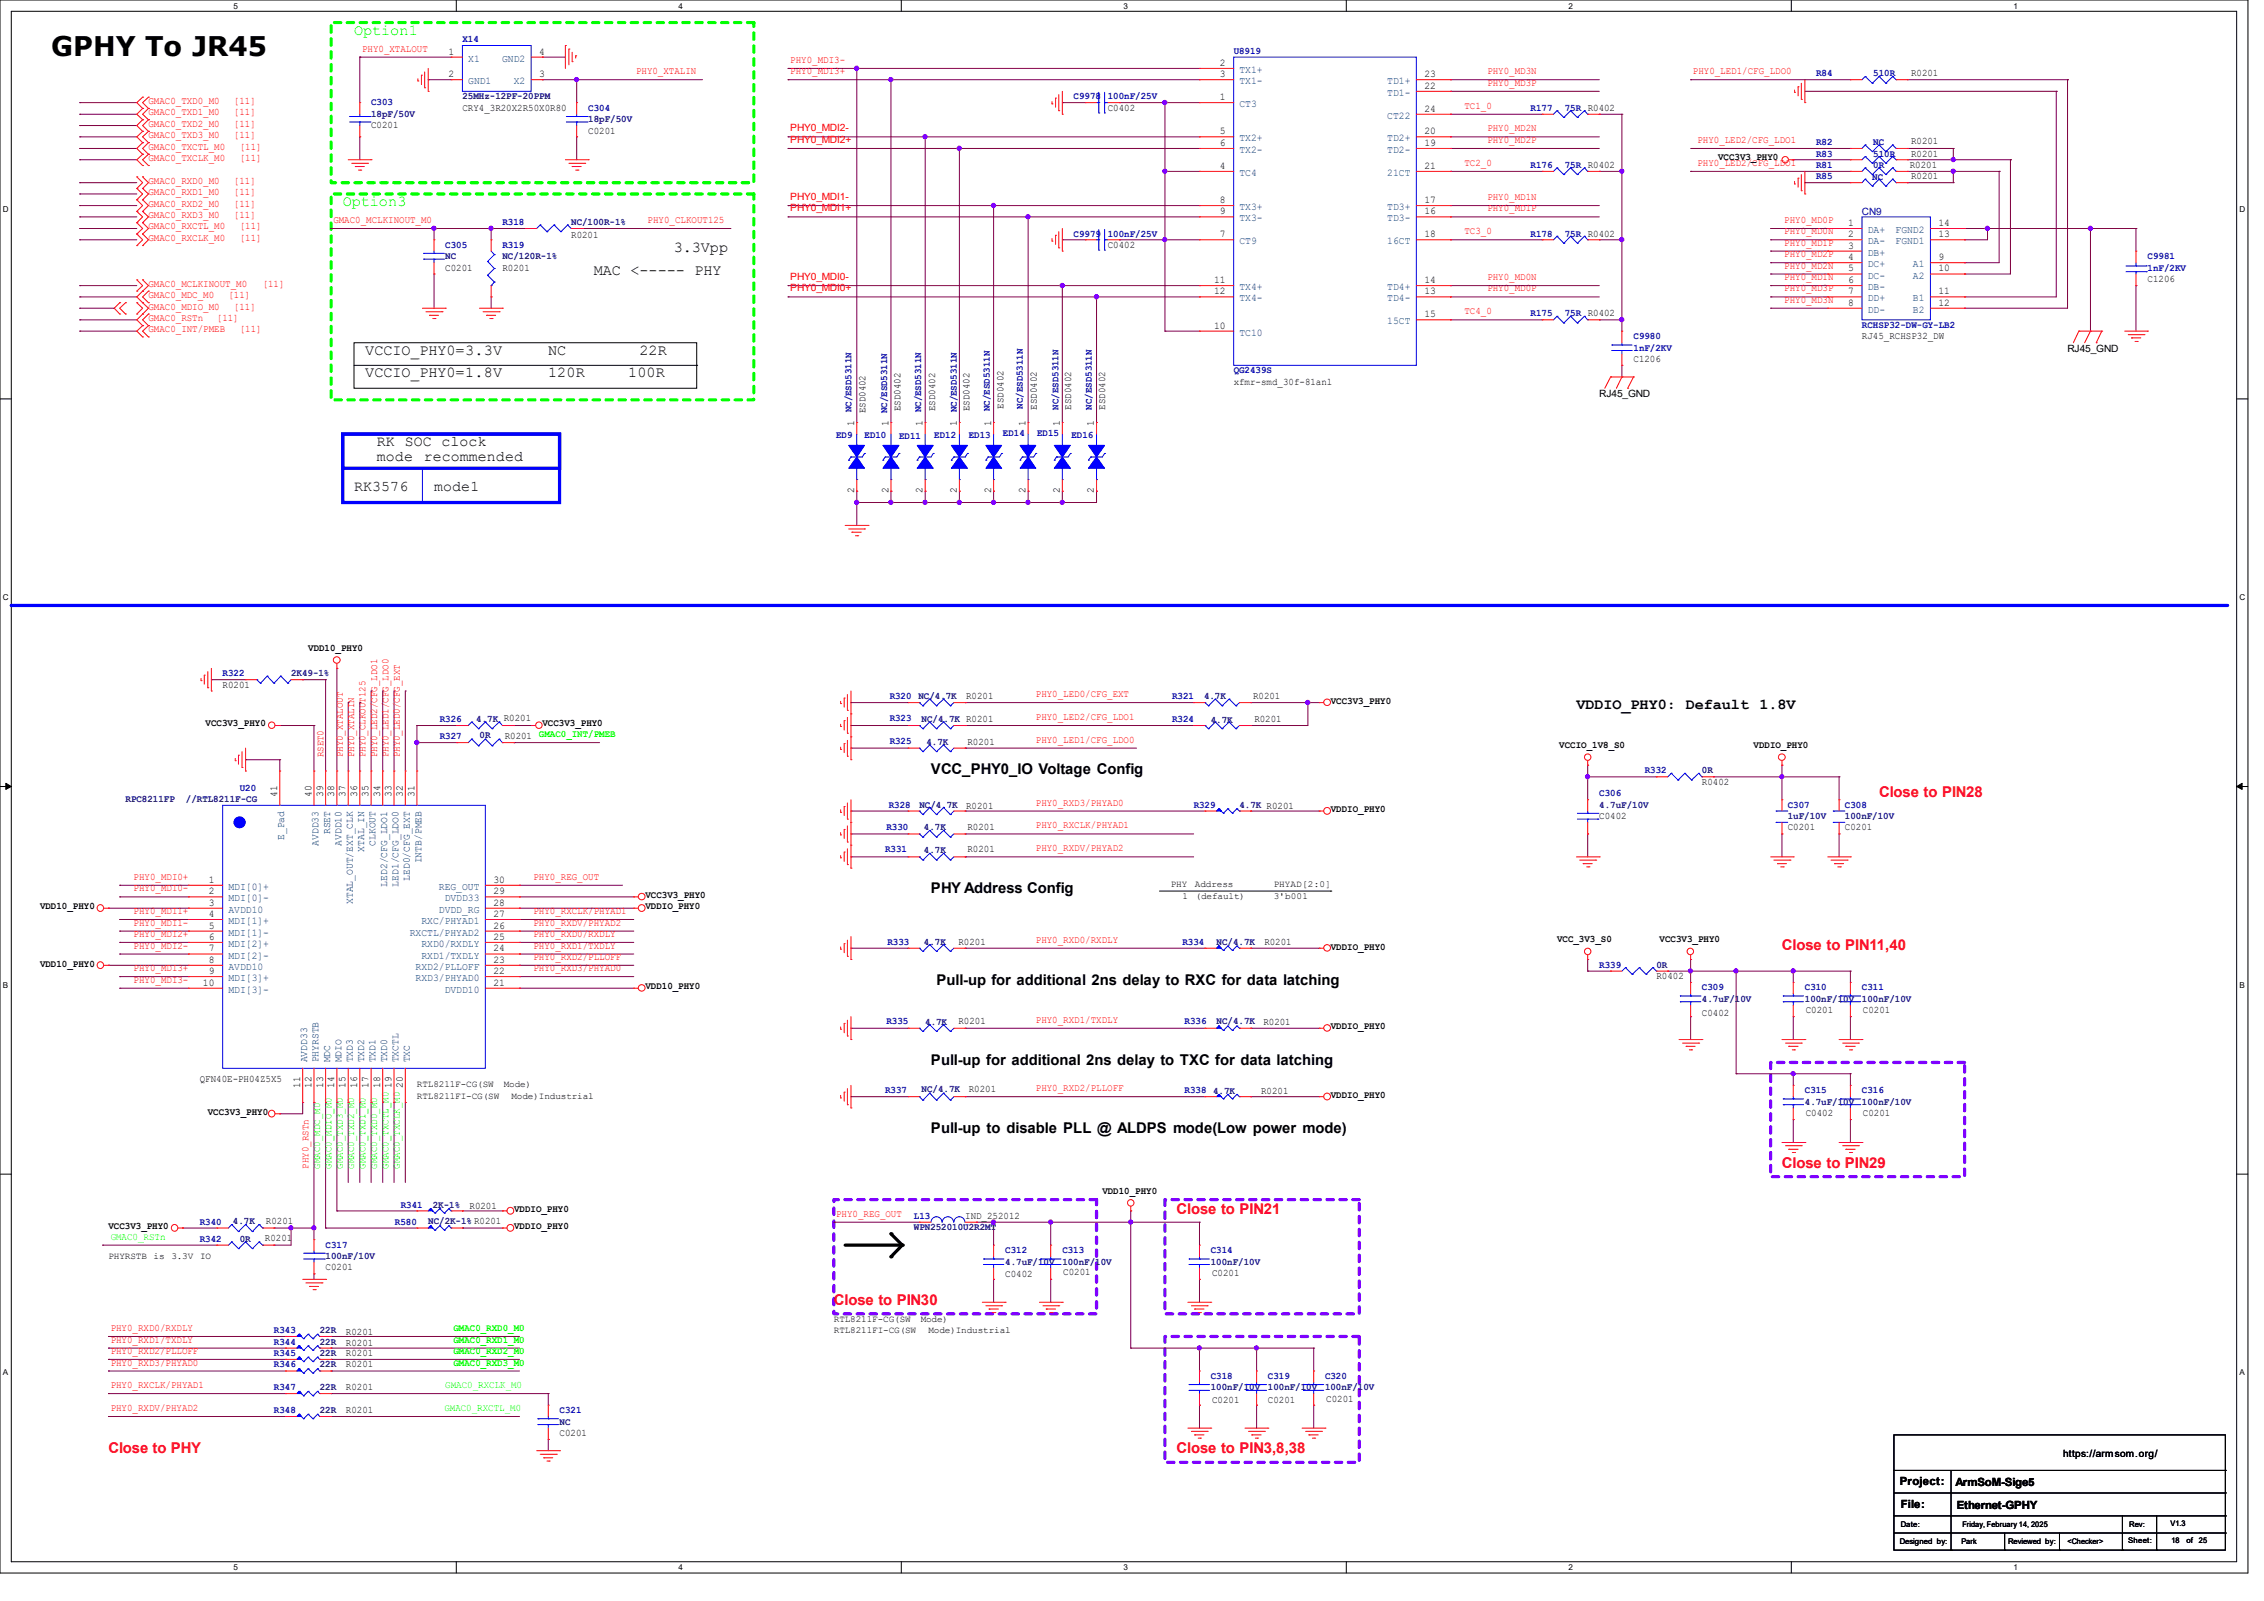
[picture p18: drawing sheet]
<svg xmlns="http://www.w3.org/2000/svg" width="297mm" height="210mm" viewBox="0 0 297 210" stroke-linecap="round" stroke-linejoin="round" font-family="sans-serif">
<defs><g id="words">
<text font-size="3.6" x="6.7" y="7.3">GPHY To JR45</text>
<g font-size="2" fill="#0f0">
<text x="46.4" y="4.5">Option1</text>
<text x="45" y="27">Option3</text>
</g>
<g font-size="2">
<text x="88.4" y="33">3.3Vpp</text>
<text x="77.9" y="36">MAC &lt;----- PHY</text>
<text x="47.9" y="46.5">VCCIO_PHY0=3.3V</text>
<text x="71.9" y="46.5">NC</text>
<text x="83.9" y="46.5">22R</text>
<text x="47.9" y="49.5">VCCIO_PHY0=1.8V</text>
<text x="71.9" y="49.5">120R</text>
<text x="82.4" y="49.5">100R</text>
<text x="206.8" y="93">VDDIO_PHY0: Default 1.8V</text>
</g>
<g font-size="1.9">
<text x="49.4" y="58.5">RK SOC clock</text>
<text x="46.4" y="64.4">RK3576</text>
<text x="49.4" y="60.4">mode</text>
<text x="55.6" y="60.4">recommended</text>
<text x="56.9" y="64.4">mode1</text>
<text x="122.1" y="101.5">VCC_PHY0_IO Voltage Config</text>
<text x="122.1" y="117.2">PHY Address Config</text>
<text x="122.9" y="129.2">Pull-up for additional 2ns delay to RXC for data latching</text>
<text x="122.1" y="139.7">Pull-up for additional 2ns delay to TXC for data latching</text>
<text x="122.1" y="148.7">Pull-up to disable PLL @ ALDPS mode(Low power mode)</text>
</g>
<g font-size="1.9" fill="#f00">
<text x="246.5" y="104.5">Close to PIN28</text>
<text x="233.8" y="124.7">Close to PIN11,40</text>
<text x="233.8" y="153.2">Close to PIN29</text>
<text x="154.3" y="159.2">Close to PIN21</text>
<text x="109.4" y="171.2">Close to PIN30</text>
<text x="14.2" y="190.6">Close to PHY</text>
<text x="154.3" y="190.6">Close to PIN3,8,38</text>
</g>
<g font-size="1.5">
<text x="249.2" y="194.8">Project:</text>
<text x="249.3" y="197.8">File:</text>
<text x="256.5" y="194.9">ArmSoM-Sige5</text>
<text x="256.7" y="198">Ethernet-GPHY</text>
</g>
<g font-size="1.4">
<text x="58.8" y="7.2">1</text>
<text x="58.8" y="10.1">2</text>
<text x="70.7" y="10.1">3</text>
<text x="70.7" y="7.2">4</text>
<text x="160" y="10.1">3</text>
<text x="160" y="8.6">2</text>
<text x="186.9" y="10.1">23</text>
<text x="186.9" y="11.6">22</text>
<text x="160" y="17.6">5</text>
<text x="160" y="13.1">1</text>
<text x="186.9" y="14.6">24</text>
<text x="186.9" y="17.6">20</text>
<text x="160" y="19.1">6</text>
<text x="160" y="22.1">4</text>
<text x="186.9" y="22.1">21</text>
<text x="186.9" y="19.1">19</text>
<text x="160" y="28.1">9</text>
<text x="160" y="26.6">8</text>
<text x="186.9" y="26.6">17</text>
<text x="186.9" y="28.1">16</text>
<text x="242.4" y="29.6">1</text>
<text x="254.3" y="29.6">14</text>
<text x="160" y="31.1">7</text>
<text x="186.9" y="31.1">18</text>
<text x="242.4" y="31.1">2</text>
<text x="242.4" y="32.6">3</text>
<text x="242.4" y="34.1">4</text>
<text x="242.4" y="35.6">5</text>
<text x="254.3" y="31.1">13</text>
<text x="254.3" y="34.1">9</text>
<text x="254.3" y="35.6">10</text>
<text x="159.3" y="38.6">12</text>
<text x="159.3" y="37.1">11</text>
<text x="186.9" y="41.6">15</text>
<text x="186.9" y="37.1">14</text>
<text x="186.9" y="38.6">13</text>
<text x="242.4" y="37.1">6</text>
<text x="242.4" y="38.6">7</text>
<text x="242.4" y="40.1">8</text>
<text x="254.3" y="38.6">11</text>
<text x="254.3" y="40.1">12</text>
<text x="159.3" y="43.1">10</text>
<text x="112.1" y="55.9" transform="rotate(-90 112.1 55.9)">1</text>
<text x="116.5" y="55.9" transform="rotate(-90 116.5 55.9)">1 NC/ESD5311N</text>
<text x="121" y="55.9" transform="rotate(-90 121 55.9)">1</text>
<text x="125.5" y="55.9" transform="rotate(-90 125.5 55.9)">1</text>
<text x="130" y="55.9" transform="rotate(-90 130 55.9)">1</text>
<text x="134.5" y="55.9" transform="rotate(-90 134.5 55.9)">1</text>
<text x="139" y="55.9" transform="rotate(-90 139 55.9)">1</text>
<text x="143.5" y="55.9" transform="rotate(-90 143.5 55.9)">1</text>
<text x="112.1" y="64.7" transform="rotate(-90 112.1 64.7)">2</text>
<text x="116.5" y="64.7" transform="rotate(-90 116.5 64.7)">2</text>
<text x="121" y="64.7" transform="rotate(-90 121 64.7)">2</text>
<text x="125.5" y="64.7" transform="rotate(-90 125.5 64.7)">2</text>
<text x="130" y="64.7" transform="rotate(-90 130 64.7)">2</text>
<text x="134.5" y="64.7" transform="rotate(-90 134.5 64.7)">2</text>
<text x="139" y="64.7" transform="rotate(-90 139 64.7)">2</text>
<text x="143.5" y="64.7" transform="rotate(-90 143.5 64.7)">2</text>
<text x="36.4" y="104.6" transform="rotate(-90 36.4 104.6)">41</text>
<text x="40.9" y="104.6" transform="rotate(-90 40.9 104.6)">40</text>
<text x="42.4" y="104.6" transform="rotate(-90 42.4 104.6)">39</text>
<text x="43.9" y="104.6" transform="rotate(-90 43.9 104.6)">38</text>
<text x="45.3" y="104.6" transform="rotate(-90 45.3 104.6)">37</text>
<text x="46.9" y="104.6" transform="rotate(-90 46.9 104.6)">36</text>
<text x="48.3" y="104.6" transform="rotate(-90 48.3 104.6)">35</text>
<text x="49.9" y="104.6" transform="rotate(-90 49.9 104.6)">34</text>
<text x="51.4" y="104.6" transform="rotate(-90 51.4 104.6)">33</text>
<text x="52.8" y="104.6" transform="rotate(-90 52.8 104.6)">32</text>
<text x="54.4" y="104.6" transform="rotate(-90 54.4 104.6)">31</text>
<text x="27.4" y="115.8">1</text>
<text x="27.4" y="117.3">2</text>
<text x="27.4" y="118.8">3</text>
<text x="64.7" y="118.8">28</text>
<text x="64.7" y="117.3">29</text>
<text x="64.7" y="115.8">30</text>
<text x="27.4" y="120.3">4</text>
<text x="27.4" y="121.8">5</text>
<text x="27.4" y="123.3">6</text>
<text x="27.4" y="124.8">7</text>
<text x="64.7" y="124.8">24</text>
<text x="64.7" y="123.3">25</text>
<text x="64.7" y="121.8">26</text>
<text x="64.7" y="120.3">27</text>
<text x="26.6" y="129.3">10</text>
<text x="27.4" y="126.3">8</text>
<text x="27.4" y="127.8">9</text>
<text x="64.7" y="129.3">21</text>
<text x="64.7" y="127.8">22</text>
<text x="64.7" y="126.3">23</text>
<text x="39.4" y="142.7" transform="rotate(-90 39.4 142.7)">11</text>
<text x="40.9" y="142.7" transform="rotate(-90 40.9 142.7)">12</text>
<text x="42.4" y="142.7" transform="rotate(-90 42.4 142.7)">13</text>
<text x="43.9" y="142.7" transform="rotate(-90 43.9 142.7)">14</text>
<text x="45.3" y="142.7" transform="rotate(-90 45.3 142.7)">15</text>
<text x="46.9" y="142.7" transform="rotate(-90 46.9 142.7)">16</text>
<text x="48.3" y="142.7" transform="rotate(-90 48.3 142.7)">17</text>
<text x="49.9" y="142.7" transform="rotate(-90 49.9 142.7)">18</text>
<text x="51.4" y="142.7" transform="rotate(-90 51.4 142.7)">19</text>
<text x="52.8" y="142.7" transform="rotate(-90 52.8 142.7)">20</text>
</g>
<g font-size="1.4" fill="#004080">
<text x="61.4" y="8.1">X1</text>
<text x="61.4" y="11">GND1</text>
<text x="65.9" y="8.1">GND2</text>
<text x="67.4" y="11">X2</text>
<text x="162.6" y="11">TX1-</text>
<text x="162.6" y="9.6">TX1+</text>
<text x="182" y="11">TD1+</text>
<text x="162.6" y="14.1">CT3</text>
<text x="182" y="12.6">TD1-</text>
<text x="182" y="15.6">CT22</text>
<text x="162.6" y="20.1">TX2-</text>
<text x="162.6" y="18.5">TX2+</text>
<text x="162.6" y="23.1">TC4</text>
<text x="182" y="23.1">21CT</text>
<text x="182" y="18.5">TD2+</text>
<text x="182" y="20.1">TD2-</text>
<text x="162.6" y="29">TX3-</text>
<text x="162.6" y="27.6">TX3+</text>
<text x="182" y="27.6">TD3+</text>
<text x="182" y="29">TD3-</text>
<text x="162.6" y="32">CT9</text>
<text x="182" y="32">16CT</text>
<text x="245" y="30.6">DA+</text>
<text x="245" y="32">DA-</text>
<text x="245" y="33.5">DB+</text>
<text x="245" y="35.1">DC+</text>
<text x="248.7" y="32">FGND1</text>
<text x="248.7" y="30.6">FGND2</text>
<text x="251" y="35.1">A1</text>
<text x="162.6" y="39.5">TX4-</text>
<text x="162.6" y="38.1">TX4+</text>
<text x="182" y="38.1">TD4+</text>
<text x="182" y="39.5">TD4-</text>
<text x="245" y="38.1">DB-</text>
<text x="245" y="36.5">DC-</text>
<text x="245" y="39.5">DD+</text>
<text x="245" y="41">DD-</text>
<text x="251" y="36.5">A2</text>
<text x="251" y="39.5">B1</text>
<text x="251" y="41">B2</text>
<text x="162.6" y="44">TC10</text>
<text x="182" y="42.5">15CT</text>
<text x="37.3" y="110.2" transform="rotate(-90 37.3 110.2)">E_Pad</text>
<text x="41.8" y="111" transform="rotate(-90 41.8 111)">AVDD33</text>
<text x="43.3" y="109.4" transform="rotate(-90 43.3 109.4)">RSET</text>
<text x="44.8" y="111" transform="rotate(-90 44.8 111)">AVDD10</text>
<text x="47.8" y="111.7" transform="rotate(-90 47.8 111.7)">XTAL_IN</text>
<text x="49.3" y="111" transform="rotate(-90 49.3 111)">CLKOUT</text>
<text x="55.3" y="113.2" transform="rotate(-90 55.3 113.2)">INTB/PMEB</text>
<text x="30" y="116.7">MDI[0]+</text>
<text x="30" y="118.2">MDI[0]-</text>
<text x="30" y="119.7">AVDD10</text>
<text x="46.3" y="118.6" transform="rotate(-90 46.3 118.6)">XTAL_OUT/EXT_CLK</text>
<text x="50.8" y="116.3" transform="rotate(-90 50.8 116.3)">LED2/CFG_LDO1</text>
<text x="52.3" y="116.3" transform="rotate(-90 52.3 116.3)">LED1/CFG_LDO0</text>
<text x="53.8" y="115.5" transform="rotate(-90 53.8 115.5)">LED0/CFG_EXT</text>
<text x="57.6" y="119.7">DVDD_RG</text>
<text x="57.6" y="116.7">REG_OUT</text>
<text x="58.3" y="118.2">DVDD33</text>
<text x="30" y="121.2">MDI[1]+</text>
<text x="30" y="122.7">MDI[1]-</text>
<text x="30" y="124.2">MDI[2]+</text>
<text x="30" y="125.7">MDI[2]-</text>
<text x="53.8" y="122.7">RXCTL/PHYAD2</text>
<text x="55.3" y="125.7">RXD1/TXDLY</text>
<text x="55.3" y="124.2">RXD0/RXDLY</text>
<text x="55.3" y="121.2">RXC/PHYAD1</text>
<text x="30" y="127.2">AVDD10</text>
<text x="30" y="128.7">MDI[3]+</text>
<text x="30" y="130.2">MDI[3]-</text>
<text x="54.5" y="128.7">RXD3/PHYAD0</text>
<text x="54.5" y="127.2">RXD2/PLLOFF</text>
<text x="58.3" y="130.2">DVDD10</text>
<text x="40.3" y="139.4" transform="rotate(-90 40.3 139.4)">AVDD33</text>
<text x="41.8" y="139.4" transform="rotate(-90 41.8 139.4)">PHYRSTB</text>
<text x="43.3" y="139.4" transform="rotate(-90 43.3 139.4)">MDC</text>
<text x="44.8" y="139.4" transform="rotate(-90 44.8 139.4)">MDIO</text>
<text x="46.3" y="139.4" transform="rotate(-90 46.3 139.4)">TXD3</text>
<text x="47.8" y="139.4" transform="rotate(-90 47.8 139.4)">TXD2</text>
<text x="49.3" y="139.4" transform="rotate(-90 49.3 139.4)">TXD1</text>
<text x="50.8" y="139.4" transform="rotate(-90 50.8 139.4)">TXD0</text>
<text x="52.3" y="139.4" transform="rotate(-90 52.3 139.4)">TXCTL</text>
<text x="53.8" y="139.4" transform="rotate(-90 53.8 139.4)">TXC</text>
</g>
<g font-size="1.3" fill="#0000a0">
<text x="60.7" y="5.5">X14</text>
<text x="161.8" y="7">U8919</text>
<text x="238.3" y="10">R84</text>
<text x="245.7" y="10">510R</text>
<text x="48.7" y="13.8">C303</text>
<text x="77.2" y="14.5">C304</text>
<text x="140.8" y="13">C9978</text>
<text x="145.3" y="13">100nF/25V</text>
<text x="200.8" y="14.5">R177</text>
<text x="205.3" y="14.5">75R R0402</text>
<text x="200.8" y="22">R176</text>
<text x="205.3" y="22">75R R0402</text>
<text x="238.3" y="19">R82</text>
<text x="238.3" y="22">R81</text>
<text x="238.3" y="23.5">R85</text>
<text x="238.3" y="20.5">R83</text>
<text x="245.6" y="23.7">NC</text>
<text x="245.7" y="19">NC</text>
<text x="245.7" y="22">0R</text>
<text x="245.7" y="20.7">510R</text>
<text x="65.9" y="29.5">R318</text>
<text x="244.3" y="28.2">CN9</text>
<text x="58.4" y="32.5">C305</text>
<text x="65.9" y="32.5">R319</text>
<text x="140.8" y="31">C9979</text>
<text x="145.3" y="31">100nF/25V</text>
<text x="200.8" y="31">R178</text>
<text x="205.3" y="31">75R R0402</text>
<text x="281.7" y="34">C9981</text>
<text x="281.7" y="35.5">1nF/2KV</text>
<text x="200.8" y="41.5">R175</text>
<text x="205.3" y="41.5">75R R0402</text>
<text x="214.3" y="44.5">C9980</text>
<text x="214.3" y="46">1nF/2KV</text>
<text x="244.3" y="43">RCHSP32-DW-GY-LB2</text>
<text x="129.8" y="53.9" transform="rotate(-90 129.8 53.9)">NC/ESD5311N</text>
<text x="134.2" y="53.6" transform="rotate(-90 134.2 53.6)">NC/ESD5311N</text>
<text x="138.9" y="53.8" transform="rotate(-90 138.9 53.8)">NC/ESD5311N</text>
<text x="143.2" y="53.8" transform="rotate(-90 143.2 53.8)">NC/ESD5311N</text>
<text x="161.8" y="49">QG2439S</text>
<text x="109.7" y="57.4">ED9</text>
<text x="111.7" y="54.1" transform="rotate(-90 111.7 54.1)">NC/ESD5311N</text>
<text x="113.4" y="57.4">ED10</text>
<text x="117.9" y="57.5">ED11</text>
<text x="120.9" y="54.1" transform="rotate(-90 120.9 54.1)">NC/ESD5311N</text>
<text x="122.6" y="57.4">ED12</text>
<text x="125.5" y="54.1" transform="rotate(-90 125.5 54.1)">NC/ESD5311N</text>
<text x="127.1" y="57.4">ED13</text>
<text x="131.6" y="57.2">ED14</text>
<text x="136.1" y="57.2">ED15</text>
<text x="140.5" y="57.4">ED16</text>
<text x="29.2" y="88.7">R322</text>
<text x="57.7" y="94.7">R326</text>
<text x="116.7" y="94.6">R323</text>
<text x="116.7" y="91.7">R320 NC/4.7K</text>
<text x="153.8" y="91.7">R321</text>
<text x="153.8" y="94.7">R324</text>
<text x="57.7" y="96.9">R327</text>
<text x="116.7" y="97.5">R325</text>
<text x="215.8" y="101.4">R332</text>
<text x="31.5" y="103.7">U20</text>
<text x="116.6" y="106">R328</text>
<text x="156.6" y="106">R329</text>
<text x="209.8" y="104.4">C306</text>
<text x="234.5" y="106">C307</text>
<text x="242" y="106">C308</text>
<text x="116.1" y="111.8">R331</text>
<text x="116.3" y="108.9">R330</text>
<text x="116.4" y="123.9">R333</text>
<text x="155.1" y="123.9">R334</text>
<text x="209.8" y="126.9">R339</text>
<text x="223.3" y="129.9">C309</text>
<text x="236.8" y="129.9">C310</text>
<text x="244.3" y="129.9">C311</text>
<text x="116.3" y="134.3">R335</text>
<text x="155.4" y="134.3">R336</text>
<text x="116.1" y="143.4">R337</text>
<text x="155.4" y="143.4">R338</text>
<text x="236.8" y="143.4">C315</text>
<text x="244.3" y="143.4">C316</text>
<text x="26.2" y="160.7">R340</text>
<text x="51.8" y="160.7">R580</text>
<text x="52.6" y="158.4">R341</text>
<text x="119.9" y="159.9">L13</text>
<text x="26.2" y="162.9">R342</text>
<text x="42.7" y="163.7">C317</text>
<text x="131.9" y="164.4">C312</text>
<text x="139.4" y="164.4">C313</text>
<text x="158.8" y="164.4">C314</text>
<text x="35.9" y="174.9">R343</text>
<text x="35.9" y="179.4">R346</text>
<text x="35.9" y="177.9">R345</text>
<text x="35.9" y="176.4">R344</text>
<text x="35.9" y="182.4">R347</text>
<text x="35.9" y="185.4">R348</text>
<text x="73.4" y="185.4">C321</text>
<text x="158.8" y="180.9">C318</text>
<text x="166.3" y="180.9">C319</text>
<text x="173.8" y="180.9">C320</text>
</g>
<g font-size="1.3" fill="#f00">
<text x="47.5" y="6.8">PHY0_XTALOUT</text>
<text x="83.4" y="9.7">PHY0_XTALIN</text>
<text x="103.7" y="8.3">PHY0_MDI3-</text>
<text x="103.7" y="9.7">PHY0_MDI3+</text>
<text x="195.1" y="9.7">PHY0_MD3N</text>
<text x="195.1" y="11.3">PHY0_MD3P</text>
<text x="222.1" y="9.7">PHY0_LED1/CFG_LDO0</text>
<text x="19.5" y="13.6">GMAC0_TXD0_M0</text>
<text x="19.5" y="15.1">GMAC0_TXD1_M0</text>
<text x="19.5" y="16.6">GMAC0_TXD2_M0</text>
<text x="30.7" y="13.6">[11]</text>
<text x="30.7" y="15.1">[11]</text>
<text x="30.7" y="16.6">[11]</text>
<text x="103.7" y="17.2">PHY0_MDI2-</text>
<text x="192.1" y="14.3">TC1_0</text>
<text x="195.1" y="17.2">PHY0_MD2N</text>
<text x="19.5" y="18.1">GMAC0_TXD3_M0</text>
<text x="19.5" y="19.6">GMAC0_TXCTL_M0</text>
<text x="19.5" y="21.1">GMAC0_TXCLK_M0</text>
<text x="30.7" y="18.1">[11]</text>
<text x="31.5" y="19.6">[11]</text>
<text x="31.5" y="21.1">[11]</text>
<text x="103.7" y="18.8">PHY0_MDI2+</text>
<text x="192.1" y="21.8">TC2_0</text>
<text x="195.1" y="18.8">PHY0_MD2P</text>
<text x="222.7" y="21.8">PHY0_LED2/CFG_LDO1</text>
<text x="222.7" y="18.8">PHY0_LED2/CFG_LDO1</text>
<text x="19.5" y="24.1">GMAC0_RXD0_M0</text>
<text x="19.5" y="25.6">GMAC0_RXD1_M0</text>
<text x="19.5" y="27.1">GMAC0_RXD2_M0</text>
<text x="19.5" y="28.6">GMAC0_RXD3_M0</text>
<text x="30.7" y="24.1">[11]</text>
<text x="30.7" y="25.6">[11]</text>
<text x="30.7" y="27.1">[11]</text>
<text x="30.7" y="28.6">[11]</text>
<text x="43.7" y="29.3">GMAC0_MCLKINOUT_M0</text>
<text x="85" y="29.3">PHY0_CLKOUT125</text>
<text x="103.7" y="26.2">PHY0_MDI1-</text>
<text x="103.7" y="27.7">PHY0_MDI1+</text>
<text x="195.1" y="26.2">PHY0_MD1N</text>
<text x="195.1" y="27.7">PHY0_MD1P</text>
<text x="234.1" y="29.3">PHY0_MD0P</text>
<text x="19.5" y="30.1">GMAC0_RXCTL_M0</text>
<text x="19.5" y="31.6">GMAC0_RXCLK_M0</text>
<text x="31.5" y="30.1">[11]</text>
<text x="31.5" y="31.6">[11]</text>
<text x="192.1" y="30.7">TC3_0</text>
<text x="234.1" y="30.7">PHY0_MD0N</text>
<text x="234.1" y="32.2">PHY0_MD1P</text>
<text x="234.1" y="33.7">PHY0_MD2P</text>
<text x="234.1" y="35.2">PHY0_MD2N</text>
<text x="19.5" y="39.1">GMAC0_MDC_M0</text>
<text x="19.5" y="37.6">GMAC0_MCLKINOUT_M0</text>
<text x="19.5" y="40.6">GMAC0_MDIO_M0</text>
<text x="30" y="39.1">[11]</text>
<text x="30.7" y="40.6">[11]</text>
<text x="34.5" y="37.6">[11]</text>
<text x="103.7" y="36.7">PHY0_MDI0-</text>
<text x="103.7" y="38.2">PHY0_MDI0+</text>
<text x="192.1" y="41.2">TC4_0</text>
<text x="195.1" y="38.2">PHY0_MD0P</text>
<text x="195.1" y="36.7">PHY0_MD0N</text>
<text x="234.1" y="36.7">PHY0_MD1N</text>
<text x="234.1" y="38.2">PHY0_MD3P</text>
<text x="234.1" y="39.7">PHY0_MD3N</text>
<text x="19.5" y="42.1">GMAC0_RSTn</text>
<text x="19.5" y="43.6">GMAC0_INT/PMEB</text>
<text x="28.4" y="42.1">[11]</text>
<text x="31.5" y="43.6">[11]</text>
<text x="135.9" y="91.4">PHY0_LED0/CFG_EXT</text>
<text x="135.9" y="94.4">PHY0_LED2/CFG_LDO1</text>
<text x="42.4" y="99.4" transform="rotate(-90 42.4 99.4)">RSET0</text>
<text x="45" y="99.4" transform="rotate(-90 45 99.4)">PHY0_XTALOUT</text>
<text x="46.5" y="99.4" transform="rotate(-90 46.5 99.4)">PHY0_XTALIN</text>
<text x="48" y="99.4" transform="rotate(-90 48 99.4)">PHY0_CLKOUT125</text>
<text x="49.5" y="99.4" transform="rotate(-90 49.5 99.4)">PHY0_LED2/CFG_LDO1</text>
<text x="51" y="99.4" transform="rotate(-90 51 99.4)">PHY0_LED1/CFG_LDO0</text>
<text x="52.5" y="99.4" transform="rotate(-90 52.5 99.4)">PHY0_LED0/CFG_EXT</text>
<text x="135.9" y="97.4">PHY0_LED1/CFG_LDO0</text>
<text x="135.9" y="105.7">PHY0_RXD3/PHYAD0</text>
<text x="135.9" y="108.7">PHY0_RXCLK/PHYAD1</text>
<text x="135.9" y="111.7">PHY0_RXDV/PHYAD2</text>
<text x="17.5" y="115.4">PHY0_MDI0+</text>
<text x="17.5" y="116.9">PHY0_MDI0-</text>
<text x="17.5" y="119.9">PHY0_MDI1+</text>
<text x="70" y="115.4">PHY0_REG_OUT</text>
<text x="70" y="119.9">PHY0_RXCLK/PHYAD1</text>
<text x="17.5" y="121.4">PHY0_MDI1-</text>
<text x="17.5" y="122.9">PHY0_MDI2+</text>
<text x="17.5" y="124.4">PHY0_MDI2-</text>
<text x="70" y="121.4">PHY0_RXDV/PHYAD2</text>
<text x="70" y="122.9">PHY0_RXD0/RXDLY</text>
<text x="70" y="124.4">PHY0_RXD1/TXDLY</text>
<text x="70" y="125.9">PHY0_RXD2/PLLOFF</text>
<text x="135.9" y="123.7">PHY0_RXD0/RXDLY</text>
<text x="17.5" y="127.4">PHY0_MDI3+</text>
<text x="17.5" y="128.9">PHY0_MDI3-</text>
<text x="70" y="127.4">PHY0_RXD3/PHYAD0</text>
<text x="135.9" y="134.2">PHY0_RXD1/TXDLY</text>
<text x="135.9" y="143.1">PHY0_RXD2/PLLOFF</text>
<text x="40.5" y="153.3" transform="rotate(-90 40.5 153.3)">PHY0_RSTn</text>
<text x="109.7" y="159.6">PHY0_REG_OUT</text>
<text x="14.5" y="174.6">PHY0_RXD0/RXDLY</text>
<text x="14.5" y="176.1">PHY0_RXD1/TXDLY</text>
<text x="14.5" y="177.6">PHY0_RXD2/PLLOFF</text>
<text x="14.5" y="179.1">PHY0_RXD3/PHYAD0</text>
<text x="14.5" y="182.1">PHY0_RXCLK/PHYAD1</text>
<text x="14.5" y="185.1">PHY0_RXDV/PHYAD2</text>
</g>
<g font-size="1.3">
<text x="250.7" y="10">R0201</text>
<text x="48.7" y="16.8">C0201</text>
<text x="60.7" y="14.5">CRY4_3R20X2R50X0R80</text>
<text x="77.2" y="17.5">C0201</text>
<text x="145.3" y="14.5">C0402</text>
<text x="225.4" y="21">VCC3V3_PHY0</text>
<text x="250.5" y="22">R0201</text>
<text x="250.7" y="18.9">R0201</text>
<text x="250.7" y="23.5">R0201</text>
<text x="250.7" y="20.5">R0201</text>
<text x="58.4" y="35.5">C0201</text>
<text x="65.9" y="35.5">R0201</text>
<text x="74.9" y="31.2">R0201</text>
<text x="145.3" y="32.5">C0402</text>
<text x="281.7" y="37">C1206</text>
<text x="214.3" y="47.5">C1206</text>
<text x="244.3" y="44.5">RJ45_RCHSP32_DW</text>
<text x="271.2" y="46.1">RJ45_GND</text>
<text x="118.2" y="53.9" transform="rotate(-90 118.2 53.9)">ESD0402</text>
<text x="122.7" y="53.9" transform="rotate(-90 122.7 53.9)">ESD0402</text>
<text x="127.2" y="53.9" transform="rotate(-90 127.2 53.9)">ESD0402</text>
<text x="131.7" y="53.6" transform="rotate(-90 131.7 53.6)">ESD0402</text>
<text x="136" y="53.8" transform="rotate(-90 136 53.8)">ESD0402</text>
<text x="140.5" y="53.8" transform="rotate(-90 140.5 53.8)">ESD0402</text>
<text x="145" y="53.8" transform="rotate(-90 145 53.8)">ESD0402</text>
<text x="161.8" y="50.5">xfmr-smd_30f-81anl</text>
<text x="209.8" y="52.1">RJ45_GND</text>
<text x="113.5" y="54.2" transform="rotate(-90 113.5 54.2)">ESD0402</text>
<text x="40.4" y="85.4">VDD10_PHY0</text>
<text x="27" y="95.3">VCC3V3_PHY0</text>
<text x="29.2" y="90.2">R0201</text>
<text x="71.2" y="95.3">VCC3V3_PHY0</text>
<text x="126.7" y="91.7">R0201</text>
<text x="164.4" y="91.7">R0201</text>
<text x="164.5" y="94.7">R0201</text>
<text x="174.6" y="92.3">VCC3V3_PHY0</text>
<text x="66.2" y="96.9">R0201 GMAC0_INT/PMEB</text>
<text x="126.9" y="97.7">R0201</text>
<text x="204.6" y="98.2">VCCIO_1V8_S0</text>
<text x="230" y="98.2">VDDIO_PHY0</text>
<text x="126.7" y="106.1">R0201</text>
<text x="174.6" y="106.6">VDDIO_PHY0</text>
<text x="209.8" y="107.4">C0402</text>
<text x="223.3" y="103">R0402</text>
<text x="126.9" y="108.9">R0201</text>
<text x="126.9" y="111.8">R0201</text>
<text x="234.5" y="108.9">C0201</text>
<text x="242" y="108.9">C0201</text>
<text x="5.2" y="119.3">VDD10_PHY0</text>
<text x="84.7" y="117.8">VCC3V3_PHY0</text>
<text x="84.7" y="119.3">VDDIO_PHY0</text>
<text x="125.7" y="123.9">R0201</text>
<text x="165.9" y="123.9">R0201</text>
<text x="174.6" y="124.5">VDDIO_PHY0</text>
<text x="204.3" y="123.6">VCC_3V3_S0</text>
<text x="217.7" y="123.6">VCC3V3_PHY0</text>
<text x="5.2" y="126.8">VDD10_PHY0</text>
<text x="84.7" y="129.8">VDD10_PHY0</text>
<text x="217.3" y="128.4">R0402</text>
<text x="125.7" y="134.3">R0201</text>
<text x="165.7" y="134.4">R0201</text>
<text x="174.6" y="135">VDDIO_PHY0</text>
<text x="223.3" y="133.2">C0402</text>
<text x="236.9" y="132.9">C0201</text>
<text x="244.4" y="132.9">C0201</text>
<text x="26.2" y="141.9">QFN40E-PH04Z5X5</text>
<text x="127.1" y="143.3">R0201</text>
<text x="165.4" y="143.6">R0201</text>
<text x="27.3" y="146.3">VCC3V3_PHY0</text>
<text x="174.6" y="144">VDDIO_PHY0</text>
<text x="236.9" y="146.4">C0402</text>
<text x="244.4" y="146.4">C0201</text>
<text x="14.2" y="161.2">VCC3V3_PHY0</text>
<text x="34.9" y="160.5">R0201</text>
<text x="61.6" y="158.5">R0201</text>
<text x="67.4" y="159">VDDIO_PHY0</text>
<text x="67.4" y="161.2">VDDIO_PHY0</text>
<text x="126.6" y="159.9">IND_252012</text>
<text x="144.6" y="156.6">VDD10_PHY0</text>
<text x="34.8" y="162.7">R0201</text>
<text x="42.7" y="166.6">C0201</text>
<text x="131.9" y="167.6">C0402</text>
<text x="139.5" y="167.2">C0201</text>
<text x="159" y="167.4">C0201</text>
<text x="45.4" y="175">R0201</text>
<text x="45.4" y="179.4">R0201</text>
<text x="45.4" y="177.9">R0201</text>
<text x="45.4" y="176.5">R0201</text>
<text x="45.4" y="182.4">R0201</text>
<text x="45.4" y="185.4">R0201</text>
<text x="159" y="184">C0201</text>
<text x="166.3" y="184">C0201</text>
<text x="174" y="183.9">C0201</text>
<text x="73.4" y="188.4">C0201</text>
<text x="270.6" y="191.1">https://armsom.org/</text>
</g>
<g font-size="1.3" fill="#000080">
<text x="48.7" y="15.3">18pF/50V</text>
<text x="60.7" y="13">25MHz-12PF-20PPM</text>
<text x="77.2" y="16">18pF/50V</text>
<text x="74.9" y="29.5">NC/100R-1%</text>
<text x="58.4" y="34">NC</text>
<text x="65.9" y="34">NC/120R-1%</text>
<text x="38.2" y="88.7">2K49-1%</text>
<text x="62.5" y="94.7">4.7K R0201</text>
<text x="120.9" y="94.7">NC/4.7K R0201</text>
<text x="157.9" y="91.7">4.7K</text>
<text x="158.8" y="94.9">4.7K</text>
<text x="62.9" y="96.8">0R</text>
<text x="121.5" y="97.7">4.7K</text>
<text x="223.3" y="101.4">0R</text>
<text x="16.5" y="105.2">RPC8211FP</text>
<text x="24.4" y="105.2">//RTL8211F-CG</text>
<text x="120.6" y="106">NC/4.7K</text>
<text x="162.6" y="106">4.7K R0201</text>
<text x="209.8" y="106">4.7uF/10V</text>
<text x="234.5" y="107.4">1uF/10V</text>
<text x="242" y="107.4">100nF/10V</text>
<text x="121.2" y="108.9">4.7K</text>
<text x="121.2" y="111.9">4.7K</text>
<text x="121.2" y="123.9">4.7K</text>
<text x="159.6" y="123.9">NC/4.7K</text>
<text x="217.3" y="126.9">0R</text>
<text x="223.3" y="131.4">4.7uF/10V</text>
<text x="236.8" y="131.4">100nF/10V</text>
<text x="244.3" y="131.4">100nF/10V</text>
<text x="121.4" y="134.4">4.7K</text>
<text x="159.6" y="134.3">NC/4.7K</text>
<text x="120.9" y="143.3">NC/4.7K</text>
<text x="159.1" y="143.6">4.7K</text>
<text x="236.8" y="144.9">4.7uF/10V</text>
<text x="244.3" y="144.9">100nF/10V</text>
<text x="30.6" y="160.5">4.7K</text>
<text x="56.2" y="160.5">NC/2K-1% R0201</text>
<text x="56.8" y="158.4">2K-1%</text>
<text x="119.9" y="161.4">WPN252010U2R2MT</text>
<text x="31.5" y="162.9">0R</text>
<text x="42.7" y="165.1">100nF/10V</text>
<text x="131.9" y="165.9">4.7uF/10V</text>
<text x="139.4" y="165.9">100nF/10V</text>
<text x="158.8" y="165.9">100nF/10V</text>
<text x="42" y="174.9">22R</text>
<text x="42" y="179.4">22R</text>
<text x="42" y="177.9">22R</text>
<text x="42" y="176.4">22R</text>
<text x="42" y="182.4">22R</text>
<text x="42" y="185.4">22R</text>
<text x="158.8" y="182.4">100nF/10V</text>
<text x="166.3" y="182.4">100nF/10V</text>
<text x="173.8" y="182.4">100nF/10V</text>
<text x="73.4" y="186.9">NC</text>
</g>
<g font-size="1.3" fill="#0f0">
<text x="42" y="153.3" transform="rotate(-90 42 153.3)">GMAC0_MDC_M0</text>
<text x="43.5" y="153.3" transform="rotate(-90 43.5 153.3)">GMAC0_MDIO_M0</text>
<text x="45" y="153.3" transform="rotate(-90 45 153.3)">GMAC0_TXD3_M0</text>
<text x="46.5" y="153.3" transform="rotate(-90 46.5 153.3)">GMAC0_TXD2_M0</text>
<text x="48" y="153.3" transform="rotate(-90 48 153.3)">GMAC0_TXD1_M0</text>
<text x="49.5" y="153.3" transform="rotate(-90 49.5 153.3)">GMAC0_TXD0_M0</text>
<text x="51" y="153.3" transform="rotate(-90 51 153.3)">GMAC0_TXCTL_M0</text>
<text x="52.5" y="153.3" transform="rotate(-90 52.5 153.3)">GMAC0_TXCLK_M0</text>
<text x="14.5" y="162.6">GMAC0_RSTn</text>
<text x="59.5" y="174.6">GMAC0_RXD0_M0</text>
<text x="59.5" y="176.1">GMAC0_RXD1_M0</text>
<text x="59.5" y="177.6">GMAC0_RXD2_M0</text>
<text x="59.5" y="179.1">GMAC0_RXD3_M0</text>
<text x="58.3" y="185.1">GMAC0_RXCTL_M0</text>
<text x="58.4" y="182.1">GMAC0_RXCLK_M0</text>
</g>
<g font-size="1.2">
<text x="153.6" y="116.4">PHY</text>
<text x="155.1" y="117.9">1</text>
<text x="156.8" y="116.4">Address</text>
<text x="156.8" y="117.9">(default)</text>
<text x="167.1" y="116.4">PHYAD[2:0]</text>
<text x="167.1" y="117.9">3'b001</text>
<text x="54.7" y="142.6">RTL8211F-CG(SW</text>
<text x="66.1" y="142.6">Mode)</text>
<text x="54.7" y="144.1">RTL8211FI-CG(SW</text>
<text x="67.1" y="144.1">Mode)Industrial</text>
<text x="14.2" y="165.1">PHYRSTB</text>
<text x="20.2" y="165.1">is</text>
<text x="22.5" y="165.1">3.3V</text>
<text x="26.2" y="165.1">IO</text>
<text x="109.4" y="173.4">RTL8211F-CG(SW</text>
<text x="120.8" y="173.4">Mode)</text>
<text x="109.4" y="174.8">RTL8211FI-CG(SW</text>
<text x="121.8" y="174.8">Mode)Industrial</text>
</g>
<g font-size="1.1">
<text x="30.6" y="1.1">5</text>
<text x="89" y="1.1">4</text>
<text x="147.4" y="1.1">3</text>
<text x="205.8" y="1.1">2</text>
<text x="264.2" y="1.1">1</text>
<text x=".4" y="27.9">D</text>
<text x="293.8" y="27.9">D</text>
<text x=".4" y="78.7">C</text>
<text x="293.8" y="78.7">C</text>
<text x=".4" y="129.5">B</text>
<text x="293.8" y="129.5">B</text>
<text x=".4" y="180.4">A</text>
<text x="293.8" y="180.4">A</text>
<text x="30.6" y="206">5</text>
<text x="89" y="206">4</text>
<text x="147.4" y="206">3</text>
<text x="205.8" y="206">2</text>
<text x="264.2" y="206">1</text>
</g>
<g font-size="1">
<text x="249.2" y="202.6">Designed by:</text>
<text x="249.3" y="200.3">Date:</text>
<text x="257.3" y="202.6">Park</text>
<text x="257.4" y="200.3">Friday, February 14, 2025</text>
<text x="263.4" y="202.6">Reviewed by:</text>
<text x="271.2" y="202.6">&lt;Checker&gt;</text>
<text x="279.2" y="202.4">Sheet:</text>
<text x="279.3" y="200.3">Rev:</text>
<text x="284.7" y="200.2">V1.3</text>
<text x="284.9" y="202.4">18</text>
<text x="286.9" y="202.4">of</text>
<text x="288.5" y="202.4">25</text>
</g>
</g></defs>
<g fill="none" stroke="#000" stroke-width=".13">
<path d="M0 0h294.9v206.3h-294.9zM1.5 1.5h291.9v203.4h-291.9zM59.9 0v1.5M118.2 0v1.5M176.6 0v1.5M235 0v1.5M0 52.3h1.5M293.4 52.3h1.5M0 103.2h1.5M.8 102.7l.7 .5-.7 .3zM293.4 103.2l.7-.5v.8zM293.4 103.2h1.5"/>
<path d="M0 154h1.5M293.4 154h1.5M59.9 204.9v1.4M118.2 204.9v1.4M176.6 204.9v1.4M235 204.9v1.4"/>
</g>
<path d="M.8 102.7l.7 .5-.7 .3zM293.4 103.2l.7-.5v.8z" fill="#000"/>
<path d="M232.3 139.4h25.4v14.9h-25.4zM109.4 157.4h34.4v14.9h-34.4zM152.8 157.4h25.5v14.9h-25.5zM152.8 175.3h25.5v16.5h-25.5z" fill="none" stroke="#8000ff" stroke-width=".42" stroke-dasharray=".8 .8"/>
<path d="M1.5 79.4h290.7" fill="none" stroke="#00f" stroke-width=".42"/>
<circle cx="1.5" cy="79.4" r=".21" fill="#00f"/>
<path d="M46.4 45h45v5.9h-45zM46.4 47.9h45M91.4 47.9h.1M152.1 116.9h22.5M174.6 116.9h.1" fill="none" stroke="#000" stroke-width=".13"/>
<path d="M110.9 163.3h7.5M116.9 161.8l1.5 1.5M118.4 163.3l-1.5 1.5" fill="none" stroke="#000" stroke-width=".42"/>
<g fill="#000">
<circle cx="116.9" cy="161.8" r=".21"/>
<circle cx="116.9" cy="164.8" r=".21"/>
<circle cx="118.4" cy="163.3" r=".21"/>
</g>
<path d="M43.4 3h55.5v21h-55.5zM43.4 25.4h55.5v27.1h-55.5z" fill="none" stroke="#0f0" stroke-width=".42" stroke-dasharray=".8 .8"/>
<path d="M45 65.9h.1M45 65.9h28.4M55.4 65.9h.1M55.4 61.4v4.5" fill="none" stroke="#00f" stroke-width=".13"/>
<path d="M45 56.9h28.4v4.5h-28.4zM45 56.9h28.4v9h-28.4z" fill="none" stroke="#00f" stroke-width=".42"/>
<path d="M47.2 7.5h.1M47.2 7.5h12M47.2 7.5v6M56.2 10.5h.1M56.2 10.5h3M71.2 7.5h.1M71.2 10.5h.1M71.2 7.5h3M71.2 10.5h4.4" fill="none" stroke="#800040" stroke-width=".13"/>
<circle cx="75.6" cy="10.4" r=".28" fill="#f0f"/>
<circle cx="75.6" cy="10.4" r=".28" fill="none" stroke="#f0f" stroke-width=".13"/>
<path d="M47.2 17.9h.1M47.2 17.9v3.1M75.6 10.5h.1M75.6 17.9h.1M75.6 10.5v3M75.6 17.9v3.1M75.6 10.5h16.6M43.4 30h.1M43.4 30h13.5" fill="none" stroke="#800040" stroke-width=".13"/>
<circle cx="56.9" cy="30" r=".28" fill="#f0f"/>
<circle cx="56.9" cy="30" r=".28" fill="none" stroke="#f0f" stroke-width=".13"/>
<path d="M56.9 30h.1M56.9 30v1.5M56.9 30h7.5M64.4 30h.1M64.4 30v1.5" fill="none" stroke="#800040" stroke-width=".13"/>
<circle cx="64.4" cy="30" r=".28" fill="#f0f"/>
<circle cx="64.4" cy="30" r=".28" fill="none" stroke="#f0f" stroke-width=".13"/>
<g fill="none" stroke="#800040" stroke-width=".13">
<path d="M56.9 35.9h.1M56.9 35.9v4.5M64.4 30h.1M64.4 38.9h.1M64.4 30h4.5M64.4 38.9v1.5M76.4 30h.1M76.4 30h19.5M111.6 92.2h.1M111.6 92.2h7.5M126.6 92.2h.1M126.6 92.2h30"/>
<path d="M164.1 92.2h.1M164.1 92.2h7.5"/>
</g>
<circle cx="171.6" cy="92.1" r=".28" fill="#f0f"/>
<circle cx="171.6" cy="92.1" r=".28" fill="none" stroke="#f0f" stroke-width=".13"/>
<g fill="none" stroke="#800040" stroke-width=".13">
<path d="M27.7 89.2h.1M27.7 89.2h4.5M36.7 95.2h.1M36.7 95.2h4.5M39.7 89.2h.1M39.7 89.2h3M41.2 95.2h.1M41.2 95.2v5.9M42.7 89.2h.1M42.7 89.2v11.9M44.2 87.7h.1M44.2 87.7v13.4"/>
<path d="M45.7 92.2h.1M45.7 92.2v8.9M47.2 92.2h.1M47.2 92.2v8.9M48.7 90.6h.1M48.7 90.6v10.5M50.2 90.6h.1M50.2 90.6v10.5M51.7 90.6h.1M51.7 90.6v10.5M53.2 90.6h.1M53.2 90.6v10.5"/>
<path d="M54.7 95.2h.1M54.7 97.4h.1M54.7 95.2h5.2M54.7 95.2v5.9M54.7 97.4h5.2M67.4 95.2h.1M67.4 95.2h2.3M111.6 95.2h.1M111.6 98.1h.1M111.6 95.2h7.5M111.6 98.1h7.5M126.6 95.2h.1"/>
<path d="M126.6 98.1h.1M126.6 95.2h30M126.6 98.1h22.5M164.1 95.2h.1M171.6 92.2h.1M171.6 92.2h1.5M171.6 92.2v3h-7.5"/>
</g>
<circle cx="54.7" cy="97.4" r=".28" fill="#f0f"/>
<circle cx="54.7" cy="97.4" r=".28" fill="none" stroke="#f0f" stroke-width=".13"/>
<g fill="none" stroke="#800040" stroke-width=".13">
<path d="M32.2 99.7h.1M32.2 99.7h4.5M36.7 99.7h.1M36.7 99.7v1.4M67.4 97.4h.1M67.4 97.4h11.3M111.6 106.4h.1M111.6 109.4h.1M111.6 112.4h.1M111.6 106.4h7.5M111.6 109.4h7.5M111.6 112.4h7.5"/>
<path d="M126.6 106.4h.1M126.6 109.4h.1M126.6 112.4h.1M126.6 106.4h31.5M126.6 109.4h30M126.6 112.4h30M164.1 106.4h.1M164.1 106.4h9M208.3 100.4h.1M208.3 101.9h.1M208.3 100.4v4.5M208.3 101.9h9"/>
<path d="M233.8 100.4h.1M233.8 100.4v1.5"/>
</g>
<circle cx="208.3" cy="101.9" r=".28" fill="#f0f"/>
<circle cx="208.3" cy="101.9" r=".28" fill="none" stroke="#f0f" stroke-width=".13"/>
<path d="M224.8 101.9h.1M224.8 101.9h16.5M233.8 101.9h.1M233.8 101.9v3" fill="none" stroke="#800040" stroke-width=".13"/>
<circle cx="233.7" cy="101.9" r=".28" fill="#f0f"/>
<circle cx="233.7" cy="101.9" r=".28" fill="none" stroke="#f0f" stroke-width=".13"/>
<g fill="none" stroke="#800040" stroke-width=".13">
<path d="M14.2 119.1h.1M14.2 119.1h10.5M15.7 116.1h.1M15.7 117.6h.1M15.7 116.1h9M15.7 117.6h9M68.2 116.1h.1M68.2 117.6h.1M68.2 119.1h.1M68.2 116.1h13.5M68.2 117.6h14.9M68.2 119.1h14.9"/>
<path d="M208.3 109.4h.1M208.3 109.4v3M233.8 109.4h.1M233.8 109.4v3M241.3 101.9h.1M241.3 109.4h.1M241.3 101.9v3M241.3 109.4v3M14.2 126.6h.1M14.2 126.6h10.5M15.7 120.6h.1M15.7 122.1h.1"/>
<path d="M15.7 123.6h.1M15.7 125.1h.1M15.7 128.1h.1M15.7 129.6h.1M15.7 120.6h9M15.7 122.1h9M15.7 123.6h9M15.7 125.1h9M15.7 128.1h9M15.7 129.6h9M68.2 120.6h.1M68.2 122.1h.1"/>
<path d="M68.2 123.6h.1M68.2 125.1h.1M68.2 126.6h.1M68.2 128.1h.1M68.2 129.6h.1M68.2 120.6h14.9M68.2 122.1h14.9M68.2 123.6h14.9M68.2 125.1h14.9M68.2 126.6h14.9M68.2 128.1h14.9M68.2 129.6h14.9"/>
<path d="M111.6 124.4h.1M111.6 134.9h.1M111.6 124.4h7.5M111.6 134.9h7.5M126.6 124.4h.1M126.6 134.9h.1M126.6 124.4h31.5M126.6 134.9h31.5M164.1 124.4h.1M164.1 134.9h.1M164.1 124.4h9M164.1 134.9h9"/>
<path d="M208.3 125.9h.1M208.3 127.4h.1M208.3 125.9v1.5M208.3 127.4h3M218.8 127.4h.1M218.8 127.4h9M221.8 125.9h.1M221.8 127.4h.1M221.8 125.9v1.5M111.6 143.8h.1M111.6 143.8h7.5M126.6 143.8h.1"/>
<path d="M126.6 143.8h31.5M164.1 143.8h.1M164.1 143.8h9"/>
</g>
<circle cx="227.7" cy="127.4" r=".28" fill="#f0f"/>
<circle cx="227.7" cy="127.4" r=".28" fill="none" stroke="#f0f" stroke-width=".13"/>
<circle cx="221.8" cy="127.4" r=".28" fill="#f0f"/>
<circle cx="221.8" cy="127.4" r=".28" fill="none" stroke="#f0f" stroke-width=".13"/>
<path d="M221.8 127.4h.1M221.8 127.4v1.5M227.8 127.4h.1M227.8 127.4h14.9M227.8 127.4v13.4M235.2 127.4h.1" fill="none" stroke="#800040" stroke-width=".13"/>
<circle cx="235.2" cy="127.4" r=".28" fill="#f0f"/>
<circle cx="235.2" cy="127.4" r=".28" fill="none" stroke="#f0f" stroke-width=".13"/>
<path d="M235.2 127.4h.1M235.2 127.4v1.5M242.7 127.4h.1M242.7 127.4v1.5M39.7 144.6h.1M39.7 144.6v1.5M41.2 144.6h.1M41.2 144.6v16.5" fill="none" stroke="#800040" stroke-width=".13"/>
<circle cx="41.2" cy="161.1" r=".28" fill="#f0f"/>
<circle cx="41.2" cy="161.1" r=".28" fill="none" stroke="#f0f" stroke-width=".13"/>
<g fill="none" stroke="#800040" stroke-width=".13">
<path d="M221.8 133.3h.1M221.8 133.3v3.1M235.2 133.3h.1M235.2 133.3v3.1M242.7 133.3h.1M242.7 133.3v3.1M36.7 146.1h.1M36.7 146.1h3M42.7 144.6h.1M42.7 144.6v16.5M44.2 144.6h.1M44.2 144.6v14.2"/>
<path d="M45.7 144.6h.1M45.7 144.6v10.5M47.2 144.6h.1M47.2 144.6v10.5M48.7 144.6h.1M48.7 144.6v10.5M50.2 144.6h.1M50.2 144.6v10.5M51.7 144.6h.1M51.7 144.6v10.5M53.2 144.6h.1M53.2 144.6v10.5"/>
<path d="M148.3 158.8h.1M148.3 158.8v1.5M109.4 160.3h.1M109.4 160.3h11.2M128.1 160.3h.1M128.1 160.3h9.7M130.3 160.3h.1"/>
</g>
<circle cx="137.8" cy="160.3" r=".28" fill="#f0f"/>
<circle cx="137.8" cy="160.3" r=".28" fill="none" stroke="#f0f" stroke-width=".13"/>
<circle cx="130.3" cy="160.3" r=".28" fill="#f0f"/>
<circle cx="130.3" cy="160.3" r=".28" fill="none" stroke="#f0f" stroke-width=".13"/>
<path d="M130.3 160.3h.1M130.3 160.3v3M137.8 160.3h.1M137.8 160.3v3M137.8 160.3h19.6M148.3 160.3h.1" fill="none" stroke="#800040" stroke-width=".13"/>
<circle cx="148.3" cy="160.3" r=".28" fill="#f0f"/>
<circle cx="148.3" cy="160.3" r=".28" fill="none" stroke="#f0f" stroke-width=".13"/>
<path d="M227.8 140.8h.1M227.8 140.8h14.9M235.2 140.8h.1M148.3 160.3h.1M148.3 160.3v16.5M157.4 160.3h.1M157.4 160.3v3" fill="none" stroke="#800040" stroke-width=".13"/>
<circle cx="235.2" cy="140.8" r=".28" fill="#f0f"/>
<circle cx="235.2" cy="140.8" r=".28" fill="none" stroke="#f0f" stroke-width=".13"/>
<path d="M235.2 140.8h.1M235.2 140.8v1.6M242.7 140.8h.1M242.7 140.8v1.6M24 161.1h.1M24 161.1h4.4M35.9 161.1h.1M35.9 161.1h5.3M38.2 161.1h.1M38.2 161.1v2.2" fill="none" stroke="#800040" stroke-width=".13"/>
<circle cx="38.2" cy="161.1" r=".28" fill="#f0f"/>
<circle cx="38.2" cy="161.1" r=".28" fill="none" stroke="#f0f" stroke-width=".13"/>
<g fill="none" stroke="#800040" stroke-width=".13">
<path d="M44.2 158.8h.1M44.2 158.8h10.5M60.7 158.8h.1M60.7 158.8h5.2M235.2 146.9h.1M235.2 146.9v3M242.7 146.9h.1M242.7 146.9v3M13.5 163.3h.1M13.5 163.3h14.9M35.9 163.3h.1M35.9 163.3h2.3"/>
<path d="M41.2 161.1h.1M41.2 167.1h.1M41.2 161.1v1.5M41.2 167.1v.7M130.3 167.8h.1M130.3 167.8v3M137.8 167.8h.1M137.8 167.8v3M148.3 176.8h.1M148.3 176.8h9.1M157.4 167.8h.1M157.4 167.8v3"/>
</g>
<circle cx="157.3" cy="176.8" r=".28" fill="#f0f"/>
<circle cx="157.3" cy="176.8" r=".28" fill="none" stroke="#f0f" stroke-width=".13"/>
<path d="M157.4 176.8h.1M157.4 176.8h14.9M157.4 176.8v3M164.8 176.8h.1" fill="none" stroke="#800040" stroke-width=".13"/>
<circle cx="164.8" cy="176.8" r=".28" fill="#f0f"/>
<circle cx="164.8" cy="176.8" r=".28" fill="none" stroke="#f0f" stroke-width=".13"/>
<g fill="none" stroke="#800040" stroke-width=".13">
<path d="M152.8 13.5h.1M152.8 13.5h4.6M209.8 15h.1M209.8 15h3M212.8 15h.1M212.8 15v16.5M152.8 22.5h.1M152.8 31.5h.1M152.8 22.5h4.6M152.8 31.5v11.9M152.8 31.5h4.6M190.3 38.9h.1"/>
<path d="M190.3 31.5h.1M190.3 38.9h19.5M190.3 31.5h12M209.8 22.5h.1M209.8 22.5h3M212.8 22.5h.1M152.8 43.4h.1M152.8 43.4h4.6M190.3 42h.1M190.3 42h12M14.2 175.3h.1M14.2 176.8h.1"/>
<path d="M14.2 178.3h.1M14.2 179.8h.1M14.2 175.3h23.3M14.2 176.8h23.3M14.2 178.3h23.3M14.2 179.8h23.3M42.7 161.1h.1M42.7 161.1h12M43.4 175.3h.1M43.4 176.8h.1M43.4 178.3h.1M43.4 179.8h.1"/>
<path d="M43.4 175.3h24.8M43.4 176.8h24.8M43.4 178.3h24.8M43.4 179.8h24.8M60.7 161.1h.1M60.7 161.1h5.2M164.8 176.8h.1M164.8 176.8v3M172.3 176.8h.1M172.3 176.8v3M14.2 182.8h.1M14.2 185.8h.1"/>
<path d="M14.2 182.8h23.3M14.2 185.8h23.3M43.4 182.8h.1M43.4 185.8h.1M43.4 182.8h28.5M43.4 185.8h24.8M71.9 182.8h.1M71.9 188.8h.1M71.9 182.8v1.5M71.9 188.8v1.5M157.4 184.3h.1M157.4 184.3v3"/>
<path d="M164.8 184.3h.1M164.8 184.3v3M172.3 184.3h.1M172.3 184.3v3"/>
</g>
<circle cx="212.7" cy="31.4" r=".28" fill="#f0f"/>
<circle cx="212.7" cy="31.4" r=".28" fill="none" stroke="#f0f" stroke-width=".13"/>
<circle cx="212.7" cy="22.5" r=".28" fill="#f0f"/>
<circle cx="212.7" cy="22.5" r=".28" fill="none" stroke="#f0f" stroke-width=".13"/>
<path d="M209.8 31.5h.1M209.8 31.5h3M212.8 31.5h.1M212.8 31.5v10.5" fill="none" stroke="#800040" stroke-width=".13"/>
<circle cx="212.7" cy="41.9" r=".28" fill="#f0f"/>
<circle cx="212.7" cy="41.9" r=".28" fill="none" stroke="#f0f" stroke-width=".13"/>
<path d="M103.4 9h.1M103.4 10.5h.1M103.4 9h9M103.4 10.5h13.5M146.9 13.5h.1M146.9 13.5h5.9M209.8 42h.1M209.8 42h3M212.8 42h.1M212.8 47.9h.1M212.8 42v1.4M212.8 47.9v1.5" fill="none" stroke="#800040" stroke-width=".13"/>
<circle cx="152.8" cy="13.4" r=".28" fill="#f0f"/>
<circle cx="152.8" cy="13.4" r=".28" fill="none" stroke="#f0f" stroke-width=".13"/>
<path d="M103.4 17.9h.1M103.4 19.5h.1M103.4 17.9h18M103.4 19.5h22.5M103.4 27h.1M103.4 28.4h.1M103.4 27h26.9M103.4 28.4h31.5M146.9 31.5h.1M146.9 31.5h5.9" fill="none" stroke="#800040" stroke-width=".13"/>
<circle cx="152.8" cy="31.4" r=".28" fill="#f0f"/>
<circle cx="152.8" cy="31.4" r=".28" fill="none" stroke="#f0f" stroke-width=".13"/>
<g fill="none" stroke="#800040" stroke-width=".13">
<path d="M139.4 13.5h.1M139.4 13.5h3M152.8 13.5h.1M152.8 13.5v18M190.3 15h.1M190.3 10.5h.1M190.3 12h.1M190.3 17.9h.1M190.3 19.5h.1M190.3 15h12M190.3 10.5h19.5M190.3 12h19.5"/>
<path d="M190.3 17.9h19.5M190.3 19.5h19.5M103.4 37.5h.1M103.4 38.9h.1M103.4 37.5h36M103.4 38.9h40.4M152.8 22.5h.1M190.3 22.5h.1M190.3 27h.1M190.3 28.4h.1M190.3 37.5h.1M190.3 37.5h19.5"/>
<path d="M190.3 22.5h12M190.3 27h19.5M190.3 28.4h19.5"/>
</g>
<circle cx="152.8" cy="22.5" r=".28" fill="#f0f"/>
<circle cx="152.8" cy="22.5" r=".28" fill="none" stroke="#f0f" stroke-width=".13"/>
<path d="M139.4 31.5h.1M139.4 31.5h3M116.9 64.4h.1M116.9 64.4v1.5" fill="none" stroke="#800040" stroke-width=".13"/>
<circle cx="116.9" cy="65.9" r=".28" fill="#f0f"/>
<circle cx="116.9" cy="65.9" r=".28" fill="none" stroke="#f0f" stroke-width=".13"/>
<path d="M121.4 64.4h.1M121.4 64.4v1.5" fill="none" stroke="#800040" stroke-width=".13"/>
<circle cx="121.3" cy="65.9" r=".28" fill="#f0f"/>
<circle cx="121.3" cy="65.9" r=".28" fill="none" stroke="#f0f" stroke-width=".13"/>
<path d="M112.4 65.9h.1M112.4 65.9v3M125.9 64.4h.1M125.9 64.4v1.5" fill="none" stroke="#800040" stroke-width=".13"/>
<circle cx="125.8" cy="65.9" r=".28" fill="#f0f"/>
<circle cx="125.8" cy="65.9" r=".28" fill="none" stroke="#f0f" stroke-width=".13"/>
<path d="M130.3 64.4h.1M130.3 64.4v1.5M134.9 64.4h.1M134.9 64.4v1.5M139.4 64.4h.1M139.4 64.4v1.5" fill="none" stroke="#800040" stroke-width=".13"/>
<circle cx="139.3" cy="65.9" r=".28" fill="#f0f"/>
<circle cx="139.3" cy="65.9" r=".28" fill="none" stroke="#f0f" stroke-width=".13"/>
<path d="M112.4 65.9h.1M112.4 65.9h22.5M116.9 65.9h.1M121.4 65.9h.1M125.9 65.9h.1M130.3 65.9h.1M143.8 64.4h.1M143.8 64.4v1.5" fill="none" stroke="#800040" stroke-width=".13"/>
<circle cx="134.9" cy="65.9" r=".28" fill="#f0f"/>
<circle cx="134.9" cy="65.9" r=".28" fill="none" stroke="#f0f" stroke-width=".13"/>
<circle cx="130.3" cy="65.9" r=".28" fill="#f0f"/>
<circle cx="130.3" cy="65.9" r=".28" fill="none" stroke="#f0f" stroke-width=".13"/>
<path d="M112.4 64.4h.1M112.4 64.4v1.5M134.9 65.9h.1M134.9 65.9h8.9M139.4 65.9h.1" fill="none" stroke="#800040" stroke-width=".13"/>
<circle cx="112.4" cy="65.9" r=".28" fill="#f0f"/>
<circle cx="112.4" cy="65.9" r=".28" fill="none" stroke="#f0f" stroke-width=".13"/>
<path d="M112.4 9h.1M112.4 9v46.4M112.4 9h45" fill="none" stroke="#800040" stroke-width=".13"/>
<circle cx="112.4" cy="9" r=".28" fill="#f0f"/>
<circle cx="112.4" cy="9" r=".28" fill="none" stroke="#f0f" stroke-width=".13"/>
<path d="M116.9 10.5h.1M116.9 10.5v44.9M116.9 10.5h40.5" fill="none" stroke="#800040" stroke-width=".13"/>
<circle cx="116.9" cy="10.4" r=".28" fill="#f0f"/>
<circle cx="116.9" cy="10.4" r=".28" fill="none" stroke="#f0f" stroke-width=".13"/>
<path d="M121.4 17.9h.1M121.4 17.9v37.5M121.4 17.9h36" fill="none" stroke="#800040" stroke-width=".13"/>
<circle cx="121.3" cy="17.9" r=".28" fill="#f0f"/>
<circle cx="121.3" cy="17.9" r=".28" fill="none" stroke="#f0f" stroke-width=".13"/>
<path d="M125.9 19.5h.1M125.9 19.5v35.9M125.9 19.5h31.5" fill="none" stroke="#800040" stroke-width=".13"/>
<circle cx="125.8" cy="19.5" r=".28" fill="#f0f"/>
<circle cx="125.8" cy="19.5" r=".28" fill="none" stroke="#f0f" stroke-width=".13"/>
<path d="M130.3 27h.1M130.3 27v28.4M130.3 27h27.1" fill="none" stroke="#800040" stroke-width=".13"/>
<circle cx="130.3" cy="26.9" r=".28" fill="#f0f"/>
<circle cx="130.3" cy="26.9" r=".28" fill="none" stroke="#f0f" stroke-width=".13"/>
<path d="M134.9 28.4h.1M134.9 28.4v27M134.9 28.4h22.5" fill="none" stroke="#800040" stroke-width=".13"/>
<circle cx="134.9" cy="28.4" r=".28" fill="#f0f"/>
<circle cx="134.9" cy="28.4" r=".28" fill="none" stroke="#f0f" stroke-width=".13"/>
<path d="M139.4 37.5h.1M139.4 37.5v17.9M139.4 37.5h18" fill="none" stroke="#800040" stroke-width=".13"/>
<circle cx="139.3" cy="37.4" r=".28" fill="#f0f"/>
<circle cx="139.3" cy="37.4" r=".28" fill="none" stroke="#f0f" stroke-width=".13"/>
<path d="M143.8 38.9h.1M143.8 38.9v16.5M143.8 38.9h13.6" fill="none" stroke="#800040" stroke-width=".13"/>
<circle cx="143.8" cy="38.9" r=".28" fill="#f0f"/>
<circle cx="143.8" cy="38.9" r=".28" fill="none" stroke="#f0f" stroke-width=".13"/>
<g fill="none" stroke="#800040" stroke-width=".13">
<path d="M232.3 30h.1M232.3 31.5h.1M232.3 32.9h.1M232.3 34.5h.1M232.3 35.9h.1M232.3 37.5h.1M232.3 38.9h.1M232.3 30h7.5M232.3 31.5h7.5M232.3 32.9h7.5M232.3 34.5h7.5M232.3 35.9h7.5"/>
<path d="M232.3 37.5h7.5M232.3 38.9h7.5M263.7 21h.1M263.7 21v14.9M274.2 30h.1M274.2 30v13.4M232.3 40.4h.1M232.3 40.4h7.5"/>
</g>
<circle cx="274.2" cy="30" r=".28" fill="#f0f"/>
<circle cx="274.2" cy="30" r=".28" fill="none" stroke="#f0f" stroke-width=".13"/>
<path d="M257.7 30h.1M257.7 30h3M274.2 30h.1M274.2 30h6M280.2 30h.1M280.2 30v2.9" fill="none" stroke="#800040" stroke-width=".13"/>
<circle cx="260.7" cy="30" r=".28" fill="#f0f"/>
<circle cx="260.7" cy="30" r=".28" fill="none" stroke="#f0f" stroke-width=".13"/>
<g fill="none" stroke="#800040" stroke-width=".13">
<path d="M221.8 10.5h.1M221.8 10.5h20.9M221.8 19.5h20.9M236.8 12h32.9M242.7 19.5h.1M250.2 10.5h21M250.2 19.5h6M256.2 19.5h.1M256.2 19.5v1.5M269.7 12h.1M269.7 12v26.9h-12M271.2 10.5h.1"/>
<path d="M271.2 10.5v29.9h-13.5M221.8 22.5h.1M221.8 22.5h20.9M235.2 21h.1M235.2 21h7.5M250.2 21h13.5M250.2 22.5h6M256.2 21h.1M256.2 22.5h.1M257.7 31.5h.1M257.7 34.5h.1M257.7 35.9h.1"/>
<path d="M257.7 38.9h.1M257.7 35.9h6M260.7 30h.1M260.7 30v1.5h-3M260.7 30h13.5M262.3 22.5h.1M262.3 22.5v12h-4.6M263.7 21h.1M280.2 37.5h.1M280.2 37.5v5.9M257.7 40.4h.1"/>
</g>
<circle cx="256.2" cy="20.9" r=".28" fill="#f0f"/>
<circle cx="256.2" cy="20.9" r=".28" fill="none" stroke="#f0f" stroke-width=".13"/>
<path d="M250.2 24h.1M250.2 24h6M256.2 24h.1M262.3 22.5h.1M262.3 22.5h-6.1v1.5" fill="none" stroke="#800040" stroke-width=".13"/>
<circle cx="256.2" cy="22.5" r=".28" fill="#f0f"/>
<circle cx="256.2" cy="22.5" r=".28" fill="none" stroke="#f0f" stroke-width=".13"/>
<g fill="none" stroke="#800040" stroke-width=".13">
<path d="M10.5 13.5h.1M10.5 15h.1M10.5 16.5h.1M10.5 17.9h.1M10.5 19.5h.1M10.5 13.5h7.4M10.5 15h7.4M10.5 16.5h7.4M10.5 17.9h7.4M10.5 19.5h7.4M10.5 21h.1M10.5 24h.1"/>
<path d="M10.5 25.4h.1M10.5 27h.1M10.5 28.4h.1M10.5 30h.1M10.5 31.5h.1M10.5 37.5h.1M10.5 38.9h.1M10.5 24h7.4M10.5 21h7.4M10.5 25.4h7.4M10.5 27h7.4M10.5 28.4h7.4"/>
<path d="M10.5 30h7.4M10.5 31.5h7.4M10.5 37.5h7.4M10.5 38.9h7.4M236.8 24h.1M236.8 24h5.9M10.5 40.4h.1M10.5 42h.1M10.5 43.4h.1M10.5 40.4h4.5M10.5 42h7.4M10.5 43.4h7.4"/>
</g>
<g fill="none" stroke="#f00" stroke-width=".13">
<path d="M18.7 12.7h.1M18.7 14.2h.1M18.7 15.7h.1M18.7 17.2h.1M18.7 18.7h.1M18.7 12.7l-.8 .8 .8 .7M18.7 14.2l-.8 .8 .8 .7M18.7 15.7l-.8 .8 .8 .7M18.7 17.2l-.8 .7 .8 .8M18.7 18.7l-.8 .8 .8 .7M19.5 14.2h.1M19.5 12.7h.1"/>
<path d="M19.5 15.7h.1M19.5 17.2h.1M19.5 18.7h.1M19.5 12.7l-.8 .8 .8 .7M19.5 14.2l-.8 .8 .8 .7M19.5 15.7l-.8 .8 .8 .7M19.5 17.2l-.8 .7 .8 .8M19.5 18.7l-.8 .8 .8 .7M54.8 10.6h.1M54.8 10.3v.3M55.3 9.9h.1M55.3 9.9v1.2"/>
<path d="M55.7 11.5h.1M55.7 9.4v2.1M56.2 12h.1M56.2 9v3M74.2 6h.1M74.2 6v3M74.6 6.4h.1M74.6 6.4v2.1M75.1 8.1h.1M75.1 6.9v1.2M75.5 7.3h.1M75.5 7.3v.3"/>
<path d="M138 13.6h.1M138 13.3v.3M138.5 12.9h.1M138.5 12.9v1.2M138.9 14.5h.1M138.9 12.4v2.1M139.4 15h.1M139.4 12v3M235.4 12.1h.1M235.4 11.8v.3M235.9 11.4h.1M235.9 11.4v1.2"/>
<path d="M236.3 13h.1M236.3 10.9v2.1M236.8 13.5h.1M236.8 10.5v3M242.7 19.5h.1M242.7 19.5h1.6M248.8 19.5h1.4M250.2 19.5h.1M15.7 39.7h.1M15.7 39.7l-.7 .7 .7 .8M16.5 39.7h.1M16.5 39.7l-.8 .7 .8 .8"/>
<path d="M17.9 24.7h.1M17.9 23.2h.1M17.9 26.2h.1M17.9 27.7h.1M17.9 29.2h.1M17.9 30.7h.1M17.9 32.2h.1M17.9 38.2h.1M17.9 36.7h.1M17.9 39.7h.1M17.9 23.2l.8 .8-.8 .7M17.9 24.7l.8 .7-.8 .8"/>
<path d="M17.9 26.2l.8 .8-.8 .7M17.9 27.7l.8 .7-.8 .8M17.9 29.2l.8 .8-.8 .7M17.9 30.7l.8 .8-.8 .7M17.9 36.7l.8 .8-.8 .7M17.9 39.7l.8 .7-.8 .8M18.7 20.2h.1M18.7 21.7h.1M18.7 24.7h.1M18.7 23.2h.1M18.7 26.2h.1M18.7 27.7h.1"/>
<path d="M18.7 29.2h.1M18.7 30.7h.1M18.7 32.2h.1M18.7 38.2h.1M18.7 39.7h.1M18.7 36.7h.1M18.7 20.2l-.8 .8 .8 .7M18.7 23.2l.8 .8-.8 .7M18.7 24.7l.8 .7-.8 .8M18.7 26.2l.8 .8-.8 .7M18.7 27.7l.8 .7-.8 .8M18.7 29.2l.8 .8-.8 .7"/>
<path d="M18.7 30.7l.8 .8-.8 .7M18.7 38.2l-.8 .7 .8 .8M18.7 39.7l.8 .7-1.6 1.6 .8 .7M18.7 36.7l.8 .8-.8 .7M19.5 20.2h.1M19.5 21.7h.1M19.5 39.7h.1M19.5 38.2h.1M19.5 20.2l-.8 .8 .8 .7M19.5 38.2l-.8 .7 .8 .8M45.7 21h3M46.1 21.4h2.1"/>
<path d="M46.6 21.8h.1M46.6 21.8h1.2M47 22.3h.3M47.3 22.3h.1M48.2 21.4h.1M48.7 21h.1M74.2 21h3M74.6 21.4h2.1M75.1 21.8h.1M75.1 21.8h1.1M75.5 22.3h.3M75.8 22.3h.1"/>
<path d="M76.7 21.4h.1M77.2 21h.1M138 31.6h.1M138 31.3v.3M138.5 30.9h.1M138.5 30.9v1.1M138.9 32.5h.1M138.9 30.4v2.1M139.4 32.9h.1M139.4 30v2.9M234.7 21h.5M235.2 21h.1"/>
<path d="M235.4 24.1h.1M235.4 23.8v.3M235.9 23.4h.1M235.9 23.4v1.2M236.3 25h.1M236.3 22.9v2.1M236.8 25.4h.1M236.8 22.5v2.9M15.7 41.2h.1M16.5 41.2h.1M17.9 41.2h.1M18.7 41.2h.1"/>
<path d="M18.7 42.7h.1M18.7 44.2h.1M18.7 42.7l-.8 .7 .8 .8M19.5 42.7h.1M19.5 41.2h.1M19.5 44.2h.1M19.5 41.2l-.8 .8 .8 .7M19.5 42.7l-.8 .7 .8 .8M55.4 40.4h3M55.9 40.9h2.1M56.3 41.4h.1M56.3 41.4h1.2"/>
<path d="M56.8 41.8h.3M57.1 41.8h.1M58 40.9h.1M58.4 40.4h.1M62.9 40.4h3M63.4 40.9h2.1M63.8 41.4h.1M63.8 41.4h1.2M64.3 41.8h.3M64.6 41.8h.1M65.5 40.9h.1M65.9 40.4h.1"/>
<path d="M211.3 49.4h.1M211.3 49.4l-.8 1.5M211.3 49.4h3M212.8 49.4h.1M212.8 49.4l-.8 1.5M213.5 50.9h.1M214.3 49.4h.1M214.3 49.4l-.8 1.5M272.7 43.4h.1M272.7 43.4l-.7 1.6M272.7 43.4h3M274.2 43.4h.1"/>
<path d="M274.2 43.4l-.7 1.6M275 45h.1M275.7 43.4h.1M275.7 43.4l-.7 1.6M278.7 43.4h3M279.2 43.9h2.1M279.6 44.3h.1M279.6 44.3h1.2M280.1 44.8h.3M280.4 44.8h.1M281.3 43.9h.1M281.7 43.4h.1"/>
<path d="M110.9 68.9h3M111.3 69.4h2.1M111.8 69.8h.1M111.8 69.8h1.2M112.2 70.3h.3M112.5 70.3h.1M113.4 69.4h.1M113.9 68.9h.1M26.4 89.3h.1M26.4 89v.3M26.8 88.6h.1M26.8 88.6v1.1"/>
<path d="M27.3 90.2h.1M27.3 88.1v2.1M27.7 90.6h.1M27.7 87.7v2.9M30.9 99.8h.1M30.9 99.5v.3M31.3 99.1h.1M31.3 99.1v1.1M31.7 98.6v2.1M32.2 98.1v3M36.1 95.2h.6M36.7 95.2h.1"/>
<path d="M44.2 87.7h.1M44.2 87v.7M69.7 95.2h.1M69.7 95.2h.6M110.3 92.3h.1M110.3 95.3h.1M110.3 98.3h.1M110.3 92v.3M110.3 95v.3M110.3 98v.3M110.7 91.6h.1M110.7 94.5h.1"/>
<path d="M110.7 97.5h.1M110.7 91.6v1.2M110.7 94.5v1.3M110.7 97.5v1.2M111.2 93.2h.1M111.2 96.2h.1M111.2 99.2h.1M111.2 91.1v2.1M111.2 94.1v2.1M111.2 97.1v2.1M111.6 93.6h.1M111.6 96.6h.1"/>
<path d="M111.6 99.7h.1M111.6 90.6v9.1M173.1 92.2h.1M173.1 92.2h.6M208.3 99.8v.6M233.8 99.8v.6M13.6 119.1h.6M14.2 119.1h.1M31.7 100.7h.1M32.2 101.1h.1M83.1 117.6h.1M83.1 119.1h.1"/>
<path d="M83.1 117.6h.6M83.1 119.1h.6M110.3 106.6h.1M110.3 109.5h.1M110.3 112.5h.1M110.3 106.2v.4M110.3 109.2v.3M110.3 112.2v.3M110.7 105.8h.1M110.7 108.8h.1M110.7 111.8h.1M110.7 105.8v1.2"/>
<path d="M110.7 108.8v1.2M110.7 111.8v1.2M111.2 107.4h.1M111.2 110.4h.1M111.2 113.4h.1M111.2 105.3v2.1M111.2 108.3v2.1M111.2 111.3v2.1M111.6 107.9h.1M111.6 110.9h.1M111.6 113.9h.1M111.6 104.9v9"/>
<path d="M173.1 106.4h.1M173.1 106.4h.6M206.8 112.4h3M207.2 112.8h2.1M207.7 113.3h.1M207.7 113.3h1.2M208.2 113.7h.2M208.3 100.4h.1M208.4 113.7h.1M209.3 112.8h.1M209.8 112.4h.1M232.3 112.4h2.9"/>
<path d="M232.7 112.8h2.1M233.2 113.3h.1M233.2 113.3h1.2M233.6 113.7h.3M233.8 100.4h.1M233.9 113.7h.1M234.8 112.8h.1M235.2 112.4h.1M239.8 112.4h2.9M240.2 112.8h2.1M240.7 113.3h.1M240.7 113.3h1.2"/>
<path d="M241.1 113.7h.3M241.4 113.7h.1M242.3 112.8h.1M242.7 112.4h.1M13.6 126.6h.6M14.2 126.6h.1M83.1 129.6h.1M83.1 129.6h.6M110.3 124.5h.1M110.3 135h.1M110.3 124.2v.3M110.3 134.7v.3"/>
<path d="M110.7 123.8h.1M110.7 134.2h.1M110.7 123.8v1.2M110.7 134.2v1.3M111.2 125.4h.1M111.2 135.9h.1M111.2 123.3v2.1M111.2 133.8v2.1M111.6 125.9h.1M111.6 136.4h.1M111.6 122.9v3M111.6 133.3v3.1"/>
<path d="M173.1 124.4h.1M173.1 134.9h.1M173.1 124.4h.6M173.1 134.9h.6M208.3 125.9h.1M208.3 125.3v.6M220.3 136.4h3M220.7 136.8h2.1M221.2 137.2h.1M221.2 137.2h1.2M221.6 137.7h.3M221.8 125.9h.1"/>
<path d="M221.8 125.3v.6M221.9 137.7h.1M222.8 136.8h.1M223.3 136.4h.1M233.8 136.4h3M234.2 136.8h2.1M234.7 137.2h.1M234.7 137.2h1.2M235.1 137.7h.3M235.4 137.7h.1M236.3 136.8h.1M236.8 136.4h.1"/>
<path d="M241.3 136.4h3M241.7 136.8h2.1M242.1 137.2h.1M242.1 137.2h1.3M242.6 137.7h.3M242.9 137.7h.1M243.8 136.8h.1M244.3 136.4h.1M36.1 146.1h.6M36.7 146.1h.1M65.9 158.8h.1M65.9 158.8h.6"/>
<path d="M110.3 144h.1M110.3 143.7v.3M110.7 143.3h.1M110.7 143.3v1.1M111.2 144.9h.1M111.2 142.8v2.1M111.6 145.3h.1M111.6 142.4v2.9M148.3 158.8h.1M148.3 158.2v.6M173.1 143.8h.1M173.1 143.8h.6"/>
<path d="M233.8 149.9h3M234.2 150.3h2.1M234.7 150.7h.1M234.7 150.7h1.2M235.1 151.2h.3M235.4 151.2h.1M236.3 150.3h.1M236.8 149.9h.1M241.3 149.9h3M241.7 150.3h2.1M242.1 150.7h.1M242.1 150.7h1.3"/>
<path d="M242.6 151.2h.3M242.9 151.2h.1M243.8 150.3h.1M244.3 149.9h.1M23.4 161.1h.6M24 161.1h.1M28.4 161.1h.1M28.4 161.1h1.6M34.5 161.1h1.4M35.9 161.1h.1M39.7 167.8h3M40.1 168.3h2.1"/>
<path d="M40.6 168.7h.1M40.6 168.7h1.2M41.1 169.2h.3M41.4 169.2h.1M42.2 168.3h.1M42.7 167.8h.1M65.9 161.1h.1M65.9 161.1h.6M120.6 160.3h.1M120.6 160.3h1.5M126.6 160.3h1.5M128.1 160.3h.1"/>
<path d="M128.9 170.8h3M129.3 171.3h2.1M129.8 171.7h.1M129.8 171.7h1.2M130.2 172.2h.3M130.5 172.2h.1M131.4 171.3h.1M131.9 170.8h.1M136.4 170.8h3M136.8 171.3h2.1M137.2 171.7h.1M137.2 171.7h1.3"/>
<path d="M137.7 172.2h.3M138 172.2h.1M138.9 171.3h.1M139.4 170.8h.1M155.8 170.8h3M156.3 171.3h2.1M156.7 171.7h.1M156.7 171.7h1.2M157.2 172.2h.3M157.5 172.2h.1M158.4 171.3h.1M158.8 170.8h.1"/>
<path d="M70.4 190.3h3M70.9 190.8h2.1M71.3 191.2h.1M71.3 191.2h1.2M71.8 191.6h.3M72.1 191.6h.1M73 190.8h.1M73.4 190.3h.1M155.8 187.3h3M156.3 187.7h2.1M156.7 188.2h.1M156.7 188.2h1.2"/>
<path d="M157.2 188.6h.3M157.5 188.6h.1M158.4 187.7h.1M158.8 187.3h.1M163.3 187.3h3M163.8 187.7h2.1M164.2 188.2h.1M164.2 188.2h1.2M164.7 188.6h.3M165 188.6h.1M165.9 187.7h.1M166.3 187.3h.1"/>
<path d="M170.8 187.3h3M171.3 187.7h2.1M171.7 188.2h.1M171.7 188.2h1.2M172.2 188.6h.3M172.5 188.6h.1M173.4 187.7h.1M173.8 187.3h.1"/>
<circle cx="234.2" cy="21" r=".42"/>
<circle cx="35.6" cy="95.1" r=".42"/>
<circle cx="44.2" cy="86.6" r=".43"/>
<circle cx="70.7" cy="95.1" r=".42"/>
<circle cx="174.1" cy="92.1" r=".43"/>
<circle cx="208.3" cy="99.3" r=".42"/>
<circle cx="233.8" cy="99.3" r=".43"/>
<circle cx="13.2" cy="119.1" r=".43"/>
<circle cx="84.2" cy="119.1" r=".44"/>
<circle cx="84.2" cy="117.6" r=".43"/>
<circle cx="174.1" cy="106.4" r=".44"/>
<circle cx="13.2" cy="126.6" r=".43"/>
<circle cx="84.2" cy="129.6" r=".43"/>
<circle cx="174.1" cy="124.3" r=".43"/>
<circle cx="174.1" cy="134.8" r=".43"/>
<circle cx="208.3" cy="124.8" r=".42"/>
<circle cx="221.7" cy="124.8" r=".42"/>
<circle cx="35.6" cy="146.1" r=".43"/>
<circle cx="67" cy="158.8" r=".44"/>
<circle cx="148.3" cy="157.8" r=".42"/>
<circle cx="174.1" cy="143.8" r=".44"/>
<circle cx="22.9" cy="161.1" r=".43"/>
<circle cx="67" cy="161.1" r=".44"/>
</g>
<g fill="none" stroke="#000" stroke-width=".13">
<path d="M248.5 188.2h43.4v15.1h-43.4zM248.5 192.9h43.4M248.5 195.8h43.4M248.5 198.8h43.4M255.9 192.9v10.4M278.4 198.8v4.5M282.9 198.8v4.5M291.9 192.9h.1M291.9 195.8h.1M291.9 198.8h.1M248.5 201.1h43.4M255.9 203.3h.1"/>
<path d="M263 203.3h.1M263 201.1v2.2M270.2 203.3h.1M270.2 201.1v2.2M278.4 203.3h.1M282.9 203.3h.1M291.9 201.1h.1"/>
</g>
<g fill="none" stroke="#00f" stroke-width=".13">
<path d="M244.7 19h.1M244.7 19l-.4 .5M244.7 19l.9 .9M245.6 19.9h.1M246.5 19h.1M246.5 19l-.9 .9M246.5 19l.9 .9M247.4 19.9h.1M248.3 19h.1M248.3 19l-.9 .9M248.3 19l.5 .5M248.8 19.5h.1"/>
<path d="M30.4 160.6h.1M30.4 160.6l-.4 .5M30.4 160.6l.9 .9M31.3 161.5h.1M32.2 160.6h.1M32.2 160.6l-.9 .9M32.2 160.6l.9 .9M33.1 161.5h.1M34 160.6h.1M34 160.6l-.9 .9M34 160.6l.5 .5M34.5 161.1h.1"/>
<path d="M39.2 175h.1M39.2 175l-.3 .3M39.2 175l.6 .6M39.8 175.6h.1M40.4 175h.1M40.4 175l-.6 .6M40.4 175l.7 .6M41.1 175.6h.1M41.7 175h.1M41.7 175l-.6 .6M41.7 175l.3 .3M42 175.3h.1"/>
<path d="M122.1 160.3a.72 .72 0 0 1 .8-.7 .72 .72 0 0 1 .7 .7M123.6 160.3a.74 .74 0 0 1 .8-.7 .74 .74 0 0 1 .7 .7M125.1 160.3a.72 .72 0 0 1 .8-.7 .72 .72 0 0 1 .7 .7"/>
</g>
<path d="M39.2 175l.3 .3h-.6l.3-.3 .3 .3z" fill-rule="evenodd" fill="#00f"/>
<g fill="none" stroke="#00f" stroke-width=".13">
<path d="M45.8 16h2.8M45.8 15.3h2.8M47.2 15.3h.1M47.2 16h.1M47.2 15v.3M47.2 16v.5M48.6 16h.1M48.6 15.3h.1M204.3 14.5h.1M204.3 14.5l-.5 .5M204.3 14.5l.8 .9M205.1 15.4h.1"/>
<path d="M206 14.5h.1M206 14.5l-.9 .9M206 14.5l.9 .9M206.9 15.4h.1M207.9 14.5h.1M207.9 14.5l-1 .9M207.9 14.5l.4 .5M208.3 15h.1M61.9 96.9h.1M61.9 96.9l-.5 .5M61.9 96.9l.9 .9M62.8 97.8h.1"/>
<path d="M63.7 96.9h.1M63.7 96.9l-.9 .9M63.7 96.9l.9 .9M64.6 97.8h.1M65.5 96.9h.1M65.5 96.9l-.9 .9M65.5 96.9l.4 .5M65.9 97.4h.1M158.1 92.2h.1M158.1 92.2l.4 .4M158.5 92.6h.1M159.4 91.7h.1"/>
<path d="M159.4 91.7l.9 .9M159.4 91.7l-.9 .9M160.3 92.6h.1M161.2 91.7h.1M161.2 91.7l.9 .9M161.2 91.7l-.9 .9M162.1 92.6h.1M162.6 92.2l-.5 .4M39.2 175l.3 .3h-.6l.3-.3 .3 .3zM39.2 179.5h.1M39.2 179.5l-.3 .3M39.2 179.5l.6 .6"/>
<path d="M40.4 179.5h.1M40.4 179.5l-.6 .6M40.4 179.5l.7 .6M41.7 179.5h.1M41.7 179.5l-.6 .6M41.7 179.5l.3 .3M42 179.8h.1M39.8 180.1h.1M41.1 180.1h.1"/>
</g>
<g fill="none" stroke="#f00" stroke-width=".13">
<path d="M47.2 13.5h.1M47.2 17.9h.1M47.2 13.5v1.5M47.2 16.5v1.4M202.3 15h.1M202.3 15h1.5M208.3 15h1.5M209.8 15h.1M59.9 97.4h.1M59.9 97.4h1.5M65.9 97.4h1.5M67.4 97.4h.1"/>
<path d="M156.6 92.2h.1M156.6 92.2h1.5M162.6 92.2h1.5M164.1 92.2h.1M37.5 175.3h.1M37.5 175.3h1.4M42 175.3h1.4M43.4 175.3h.1"/>
</g>
<path d="M39.2 179.5l.3 .3h-.6l.3-.3 .3 .3z" fill-rule="evenodd" fill="#00f"/>
<g fill="none" stroke="#00f" stroke-width=".13">
<path d="M70.9 29.5h.1M70.9 29.5l-.5 .5M70.9 29.5l.9 .9M71.8 30.4h.1M72.7 29.5h.1M72.7 29.5l-.9 .9M72.7 29.5l.9 .9M73.6 30.4h.1M74.5 29.5h.1M74.5 29.5l-.9 .9M74.5 29.5l.4 .5M74.9 30h.1"/>
<path d="M204.3 22h.1M204.3 22l-.5 .5M204.3 22l.8 .9M205.1 22.9h.1M206 22h.1M206 22l-.9 .9M206 22l.9 .9M206.9 22.9h.1M207.9 22h.1M207.9 22l-1 .9M207.9 22l.4 .5M208.3 22.5h.1"/>
<path d="M134.1 59.9h.1M134.1 59.9h1.5M134.9 58.4h.1M134.9 56.9v1.5M134.9 62.9h.1M134.9 61.4v1.5M39.2 179.5l.3 .3h-.6l.3-.3 .3 .3zM129 165.9h.1M129 165.1h.1M129 165.9h2.7M129 165.1h2.7M130.3 165.1h.1"/>
<path d="M130.3 165.9h.1M130.3 164.8v.3M130.3 165.9v.4M156 165.9h.1M156 165.1h.1M156 165.9h2.7M156 165.1h2.7M157.4 165.1h.1M157.4 165.9h.1M157.4 164.8v.3M157.4 165.9v.4"/>
</g>
<g fill="none" stroke="#f00" stroke-width=".13">
<path d="M68.9 30h.1M68.9 30h1.5M74.9 30h1.5M76.4 30h.1M202.3 22.5h.1M202.3 22.5h1.5M208.3 22.5h1.5M209.8 22.5h.1M37.5 179.8h.1M37.5 179.8h1.4M42 179.8h1.4M43.4 179.8h.1"/>
<path d="M130.3 163.3h.1M130.3 167.8h.1M130.3 163.3v1.5M130.3 166.3v1.5M157.4 163.3h.1M157.4 167.8h.1M157.4 163.3v1.5M157.4 166.3v1.5"/>
</g>
<path d="M133.8 58.4h2.1l-1 1.5z" fill-rule="evenodd" fill="#00f"/>
<path d="M133.8 58.4h2.1l-1 1.5zM134.1 59.9l-.3 .5M135.9 59.5h.1M135.9 59.5l-.3 .4M133.8 60.4h.1" fill="none" stroke="#00f" stroke-width=".13"/>
<path d="M134.9 59.9l1 1.5h-2.1z" fill-rule="evenodd" fill="#00f"/>
<g fill="none" stroke="#00f" stroke-width=".13">
<path d="M134.9 59.9l1 1.5h-2.1zM56.5 158.5h.1M56.5 158.5l-.3 .3M56.5 158.5l.6 .6M57.1 159.1h.1M57.7 158.5h.1M57.7 158.5l-.6 .6M57.7 158.5l.6 .6M58.3 159.1h.1M58.9 158.5h.1M58.9 158.5l-.6 .6M58.9 158.5l.3 .3"/>
<path d="M59.2 158.8h.1"/>
</g>
<path d="M134.9 55.4h.1M134.9 55.4v1.5M134.9 64.4h.1M134.9 62.9v1.5" fill="none" stroke="#f00" stroke-width=".13"/>
<path d="M56.5 158.5l.3 .3h-.6l.3-.3 .3 .3z" fill-rule="evenodd" fill="#00f"/>
<path d="M143.1 59.9h.1M143.1 59.9h1.5M143.8 58.4h.1M143.8 56.9v1.5M143.8 62.9h.1M143.8 61.4v1.5M56.5 158.5l.3 .3h-.6l.3-.3 .3 .3z" fill="none" stroke="#00f" stroke-width=".13"/>
<path d="M54.7 158.8h.1M54.7 158.8h1.5M59.2 158.8h1.5M60.7 158.8h.1" fill="none" stroke="#f00" stroke-width=".13"/>
<path d="M142.8 58.4h2.1l-1.1 1.5z" fill-rule="evenodd" fill="#00f"/>
<path d="M142.8 58.4h2.1l-1.1 1.5zM143.1 59.9l-.3 .5M144.9 59.5h.1M144.9 59.5l-.3 .4M142.8 60.4h.1" fill="none" stroke="#00f" stroke-width=".13"/>
<path d="M143.8 59.9l1.1 1.5h-2.1z" fill-rule="evenodd" fill="#00f"/>
<g fill="none" stroke="#00f" stroke-width=".13">
<path d="M143.8 59.9l1.1 1.5h-2.1zM204.3 41.5h.1M204.3 41.5l-.5 .5M204.3 41.5l.8 .9M205.1 42.4h.1M206 41.5h.1M206 41.5l-.9 .9M206 41.5l.9 .9M206.9 42.4h.1M207.9 41.5h.1M207.9 41.5l-1 .9M207.9 41.5l.4 .5"/>
<path d="M208.3 42h.1M120.6 124.4h.1M120.6 124.4l.5 .4M121.1 124.8h.1M122 123.9h.1M122 123.9l.9 .9M122 123.9l-.9 .9M122.9 124.8h.1M123.8 123.9h.1M123.8 123.9l.9 .9M123.8 123.9l-.9 .9M124.7 124.8h.1"/>
<path d="M125.1 124.4l-.4 .4M30.4 162.9h.1M30.4 162.9l-.4 .4M30.4 162.9l.9 .9M31.3 163.8h.1M32.2 162.9h.1M32.2 162.9l-.9 .9M32.2 162.9l.9 .9M33.1 163.8h.1M34 162.9h.1M34 162.9l-.9 .9M34 162.9l.5 .4"/>
<path d="M34.5 163.3h.1M39.2 178h.1M39.2 178l-.3 .3M39.2 178l.6 .6M39.8 178.6h.1M40.4 178h.1M40.4 178l-.6 .6M40.4 178l.7 .6M41.1 178.6h.1M41.7 178h.1M41.7 178l-.6 .6M41.7 178l.3 .3"/>
<path d="M42 178.3h.1"/>
</g>
<g fill="none" stroke="#f00" stroke-width=".13">
<path d="M143.8 55.4h.1M143.8 55.4v1.5M202.3 42h.1M202.3 42h1.5M208.3 42h1.5M209.8 42h.1M143.8 64.4h.1M143.8 62.9v1.5M119.1 124.4h.1M119.1 124.4h1.5M125.1 124.4h1.5M126.6 124.4h.1"/>
<path d="M28.4 163.3h.1M28.4 163.3h1.6M34.5 163.3h1.4M35.9 163.3h.1"/>
</g>
<path d="M39.2 178l.3 .3h-.6l.3-.3 .3 .3z" fill-rule="evenodd" fill="#00f"/>
<g fill="none" stroke="#00f" stroke-width=".13">
<path d="M159.9 106.1h.1M159.9 106.1l-.3 .3M159.9 106.1l.6 .6M160.5 106.7h.1M161.1 106.1h.1M161.1 106.1l-.6 .6M161.1 106.1l.6 .6M161.7 106.7h.1M162.3 106.1h.1M162.3 106.1l-.6 .6M162.3 106.1l.3 .3M162.6 106.4h.1"/>
<path d="M39.2 178l.3 .3h-.6l.3-.3 .3 .3z"/>
</g>
<path d="M37.5 178.3h.1M37.5 178.3h1.4M42 178.3h1.4M43.4 178.3h.1" fill="none" stroke="#f00" stroke-width=".13"/>
<path d="M159.9 106.1l.3 .3h-.6l.3-.3 .3 .3z" fill-rule="evenodd" fill="#00f"/>
<g fill="none" stroke="#00f" stroke-width=".13">
<path d="M120.6 106.4h.1M120.6 109.4h.1M120.6 106.4l.5 .4M120.6 109.4l.5 .4M121.1 106.8h.1M121.1 109.8h.1M122 105.9h.1M122 108.9h.1M122 105.9l.9 .9M122 105.9l-.9 .9M122 108.9l.9 .9M122 108.9l-.9 .9"/>
<path d="M122.9 106.8h.1M122.9 109.8h.1M123.8 105.9h.1M123.8 108.9h.1M123.8 105.9l.9 .9M123.8 105.9l-.9 .9M123.8 108.9l.9 .9M123.8 108.9l-.9 .9M124.7 106.8h.1M124.7 109.8h.1M125.1 106.4l-.4 .4M125.1 109.4l-.4 .4"/>
<path d="M159.9 106.1l.3 .3h-.6l.3-.3 .3 .3zM39.2 182.5h.1M39.2 182.5l-.3 .3M39.2 182.5l.6 .6M39.8 183.1h.1M40.4 182.5h.1M40.4 182.5l-.6 .6M40.4 182.5l.7 .6M41.1 183.1h.1M41.7 182.5h.1M41.7 182.5l-.6 .6M41.7 182.5l.3 .3"/>
<path d="M42 182.8h.1M171 182.4h.1M171 181.6h.1M171 182.4h2.7M171 181.6h2.7M172.3 181.6h.1M172.3 182.4h.1M172.3 181.3v.3M172.3 182.4v.4"/>
</g>
<g fill="none" stroke="#f00" stroke-width=".13">
<path d="M119.1 106.4h.1M119.1 109.4h.1M119.1 106.4h1.5M119.1 109.4h1.5M125.1 106.4h1.5M125.1 109.4h1.5M126.6 106.4h.1M126.6 109.4h.1M158.1 106.4h.1M158.1 106.4h1.5M162.6 106.4h1.5M164.1 106.4h.1"/>
<path d="M172.3 179.8h.1M172.3 179.8v1.5M172.3 184.3h.1M172.3 182.8v1.5"/>
</g>
<path d="M39.2 182.5l.3 .3h-.6l.3-.3 .3 .3z" fill-rule="evenodd" fill="#00f"/>
<g fill="none" stroke="#00f" stroke-width=".13">
<path d="M74.3 16h2.7M74.3 15.3h2.7M75.6 15.3h.1M75.6 16h.1M75.6 15v.3M75.6 16v.5M77 16h.1M77 15.3h.1M161.8 7.5h24v40.4h-24zM159.9 124.1h.1M159.9 124.1l-.3 .3M159.9 124.1l.6 .6"/>
<path d="M160.5 124.7h.1M161.1 124.1h.1M161.1 124.1l-.6 .6M161.1 124.1l.6 .6M161.7 124.7h.1M162.3 124.1h.1M162.3 124.1l-.6 .6M162.3 124.1l.3 .3M162.6 124.4h.1M213.2 126.9h.1M213.2 126.9l-.4 .5M213.2 126.9l.9 .9"/>
<path d="M214.1 127.8h.1M215.1 126.9h.1M215.1 126.9l-1 .9M215.1 126.9l.8 .9M215.9 127.8h.1M216.8 126.9h.1M216.8 126.9l-.9 .9M216.8 126.9l.5 .5M217.3 127.4h.1M241.4 144.9h.1M241.4 144.1h.1M241.4 144.9h2.7"/>
<path d="M241.4 144.1h2.7M242.7 144.1h.1M242.7 144.9h.1M242.7 143.8v.3M242.7 144.9v.4M39.2 182.5l.3 .3h-.6l.3-.3 .3 .3z"/>
</g>
<g fill="none" stroke="#f00" stroke-width=".13">
<path d="M75.6 13.5h.1M75.6 17.9h.1M75.6 13.5v1.5M75.6 16.5v1.4M157.4 19.5h.1M157.4 17.9h.1M157.4 13.5h.1M157.4 10.5h.1M157.4 9h.1M157.4 10.5h4.4M157.4 17.9h4.4M157.4 19.5h4.4"/>
<path d="M157.4 13.5h4.4M157.4 9h4.4M185.8 10.5h4.5M185.8 12h4.5M185.8 15h4.5M185.8 17.9h4.5M185.8 19.5h4.5M190.3 10.5h.1M190.3 12h.1M190.3 15h.1M190.3 17.9h.1M190.3 19.5h.1"/>
<path d="M157.4 38.9h.1M157.4 37.5h.1M157.4 31.5h.1M157.4 28.4h.1M157.4 27h.1M157.4 22.5h.1M157.4 22.5h4.4M157.4 27h4.4M157.4 28.4h4.4M157.4 31.5h4.4M157.4 37.5h4.4M157.4 38.9h4.4"/>
<path d="M185.8 22.5h4.5M185.8 27h4.5M185.8 28.4h4.5M185.8 31.5h4.5M185.8 37.5h4.5M185.8 38.9h4.5M190.3 22.5h.1M190.3 27h.1M190.3 28.4h.1M190.3 31.5h.1M190.3 37.5h.1M190.3 38.9h.1"/>
<path d="M157.4 43.4h.1M157.4 43.4h4.4M185.8 42h4.5M190.3 42h.1M211.3 127.4h.1M211.3 127.4h1.5M217.3 127.4h1.5M218.8 127.4h.1M242.7 142.4h.1M242.7 146.9h.1M242.7 142.4v1.4M242.7 145.3v1.6"/>
<path d="M37.5 182.8h.1M37.5 182.8h1.4M42 182.8h1.4M43.4 182.8h.1"/>
</g>
<path d="M159.9 124.1l.3 .3h-.6l.3-.3 .3 .3z" fill-rule="evenodd" fill="#00f"/>
<g fill="none" stroke="#00f" stroke-width=".13">
<path d="M159.9 124.1l.3 .3h-.6l.3-.3 .3 .3zM56.5 160.8h.1M56.5 160.8l-.3 .3M56.5 160.8l.6 .6M57.1 161.4h.1M57.7 160.8h.1M57.7 160.8l-.6 .6M57.7 160.8l.6 .6M58.3 161.4h.1M58.9 160.8h.1M58.9 160.8l-.6 .6M58.9 160.8l.3 .3"/>
<path d="M59.2 161.1h.1"/>
</g>
<path d="M158.1 124.4h.1M158.1 124.4h1.5M162.6 124.4h1.5M164.1 124.4h.1" fill="none" stroke="#f00" stroke-width=".13"/>
<path d="M56.5 160.8l.3 .3h-.6l.3-.3 .3 .3z" fill-rule="evenodd" fill="#00f"/>
<g fill="none" stroke="#00f" stroke-width=".13">
<path d="M204.3 31h.1M204.3 31l-.5 .5M204.3 31l.8 .9M205.1 31.9h.1M206 31h.1M206 31l-.9 .9M206 31l.9 .9M206.9 31.9h.1M207.9 31h.1M207.9 31l-1 .9M207.9 31l.4 .5M208.3 31.5h.1"/>
<path d="M244.7 22h.1M244.7 22l-.4 .5M244.7 22l.9 .9M245.6 22.9h.1M246.5 22h.1M246.5 22l-.9 .9M246.5 22l.9 .9M247.4 22.9h.1M248.3 22h.1M248.3 22l-.9 .9M248.3 22l.5 .5M248.8 22.5h.1"/>
<path d="M116.1 59.9h.1M116.1 59.9h1.5M116.9 58.4h.1M116.9 56.9v1.5M116.9 62.9h.1M116.9 61.4v1.5M120.6 98.1h.1M120.6 95.2h.1M120.6 98.1l.5 .5M120.6 95.2l.5 .4M121.1 98.6h.1M121.1 95.6h.1"/>
<path d="M122 97.7h.1M122 94.7h.1M122 97.7l.9 .9M122 97.7l-.9 .9M122 94.7l.9 .9M122 94.7l-.9 .9M122.9 98.6h.1M122.9 95.6h.1M123.8 97.7h.1M123.8 94.7h.1M123.8 97.7l.9 .9M123.8 97.7l-.9 .9"/>
<path d="M123.8 94.7l.9 .9M123.8 94.7l-.9 .9M124.7 98.6h.1M124.7 95.6h.1M125.1 98.1l-.4 .5M125.1 95.2l-.4 .4M158.1 95.2h.1M158.1 95.2l.4 .4M158.5 95.6h.1M159.4 94.7h.1M159.4 94.7l.9 .9M159.4 94.7l-.9 .9"/>
<path d="M160.3 95.6h.1M161.2 94.7h.1M161.2 94.7l.9 .9M161.2 94.7l-.9 .9M162.1 95.6h.1M162.6 95.2l-.5 .4M240.5 106.4h.1M240.5 107.9h.1M240.5 106.4h1.5M240.5 107.9h1.5M233.9 144.9h.1M233.9 144.1h.1"/>
<path d="M233.9 144.9h2.7M233.9 144.1h2.7M235.2 144.1h.1M235.2 144.9h.1M235.2 143.8v.3M235.2 144.9v.4M39.8 165.1h2.7M39.8 164.4h2.7M41.2 164.4h.1M41.2 165.1h.1M41.2 164.1v.3M41.2 165.1v.5"/>
<path d="M42.5 165.1h.1M42.5 164.4h.1M56.5 160.8l.3 .3h-.6l.3-.3 .3 .3z"/>
</g>
<g fill="none" stroke="#f00" stroke-width=".13">
<path d="M202.3 31.5h.1M202.3 31.5h1.5M208.3 31.5h1.5M209.8 31.5h.1M242.7 22.5h.1M242.7 22.5h1.6M248.8 22.5h1.4M250.2 22.5h.1M119.1 98.1h.1M119.1 95.2h.1M119.1 98.1h1.5M119.1 95.2h1.5"/>
<path d="M125.1 98.1h1.5M125.1 95.2h1.5M126.6 98.1h.1M126.6 95.2h.1M156.6 95.2h.1M156.6 95.2h1.5M162.6 95.2h1.5M164.1 95.2h.1M241.3 104.9h.1M241.3 109.4h.1M241.3 104.9v1.5M241.3 107.9v1.5"/>
<path d="M235.2 142.4h.1M235.2 146.9h.1M235.2 142.4v1.4M235.2 145.3v1.6M41.2 162.6h.1M41.2 167.1h.1M41.2 162.6v1.5M41.2 165.6v1.5M54.7 161.1h.1M54.7 161.1h1.5M59.2 161.1h1.5M60.7 161.1h.1"/>
</g>
<path d="M115.8 58.4h2.1l-1 1.5z" fill-rule="evenodd" fill="#00f"/>
<path d="M115.8 58.4h2.1l-1 1.5zM116.1 59.9l-.3 .5M117.9 59.5h.1M117.9 59.5l-.3 .4M115.8 60.4h.1" fill="none" stroke="#00f" stroke-width=".13"/>
<path d="M116.9 59.9l1 1.5h-2.1z" fill-rule="evenodd" fill="#00f"/>
<g fill="none" stroke="#00f" stroke-width=".13">
<path d="M116.9 59.9l1 1.5h-2.1zM33.7 89.2h.1M33.7 89.2l.5 .4M34.2 89.6h.1M35.1 88.7h.1M35.1 88.7l.8 .9M35.1 88.7l-.9 .9M35.9 89.6h.1M36.8 88.7h.1M36.8 88.7l1 .9M36.8 88.7l-.9 .9M37.8 89.6h.1"/>
<path d="M38.2 89.2l-.4 .4M61.9 94.7h.1M61.9 94.7l-.5 .5M61.9 94.7l.9 .9M62.8 95.6h.1M63.7 94.7h.1M63.7 94.7l-.9 .9M63.7 94.7l.9 .9M64.6 95.6h.1M65.5 94.7h.1M65.5 94.7l-.9 .9M65.5 94.7l.4 .5"/>
<path d="M65.9 95.2h.1M120.6 92.2h.1M120.6 92.2l.5 .4M121.1 92.6h.1M122 91.7h.1M122 91.7l.9 .9M122 91.7l-.9 .9M122.9 92.6h.1M123.8 91.7h.1M123.8 91.7l.9 .9M123.8 91.7l-.9 .9M124.7 92.6h.1"/>
<path d="M125.1 92.2l-.4 .4M159.9 134.6h.1M159.9 134.6l-.3 .3M159.9 134.6l.6 .6M160.5 135.2h.1M161.1 134.6h.1M161.1 134.6l-.6 .6M161.1 134.6l.6 .6M161.7 135.2h.1M162.3 134.6h.1M162.3 134.6l-.6 .6M162.3 134.6l.3 .3"/>
<path d="M162.6 134.9h.1M220.4 131.4h.1M220.4 130.6h.1M220.4 131.4h2.7M220.4 130.6h2.7M221.8 130.6h.1M221.8 131.4h.1M221.8 130.3v.3M221.8 131.4v.5M70.6 186.9h.1M70.6 186.1h.1M70.6 186.9h2.7"/>
<path d="M70.6 186.1h2.7M71.9 186.1h.1M71.9 186.9h.1M71.9 185.8v.3M71.9 186.9v.4"/>
</g>
<g fill="none" stroke="#f00" stroke-width=".13">
<path d="M116.9 55.4h.1M116.9 55.4v1.5M116.9 64.4h.1M116.9 62.9v1.5M32.2 89.2h.1M32.2 89.2h1.5M38.2 89.2h1.5M39.7 89.2h.1M59.9 95.2h.1M59.9 95.2h1.5M65.9 95.2h1.5M67.4 95.2h.1"/>
<path d="M119.1 92.2h.1M119.1 92.2h1.5M125.1 92.2h1.5M126.6 92.2h.1M221.8 128.9h.1M221.8 133.3h.1M221.8 128.9v1.4M221.8 131.9v1.4M71.9 184.3h.1M71.9 188.8h.1M71.9 184.3v1.5M71.9 187.3v1.5"/>
</g>
<path d="M159.9 134.6l.3 .3h-.6l.3-.3 .3 .3z" fill-rule="evenodd" fill="#00f"/>
<g fill="none" stroke="#00f" stroke-width=".13">
<path d="M64 34.3h.1M64 36.1h.1M64 34.3l.9 .9M64 36.1l.9 .9M64.4 37.5h.1M64.4 32.9l.5 .5M64.9 33.4h.1M64.9 35.2h.1M64.9 37h.1M64.9 33.4l-.9 .9M64.9 35.2l-.9 .9M64.9 37l-.5 .5"/>
<path d="M29.2 105.6h34.5v34.5h-34.5zM159.9 134.6l.3 .3h-.6l.3-.3 .3 .3z"/>
</g>
<path d="M64.4 31.5h.1M64.4 38.9h.1M64.4 31.5v1.4M64.4 37.5v1.4M158.1 134.9h.1M158.1 134.9h1.5M162.6 134.9h1.5M164.1 134.9h.1" fill="none" stroke="#f00" stroke-width=".13"/>
<circle cx="31.4" cy="107.9" r=".73" fill="#00f"/>
<g fill="none" stroke="#00f" stroke-width=".13">
<path d="M60.7 6h9v6h-9zM244.7 10h.1M244.7 10l-.4 .5M244.7 10l.9 .9M245.6 10.9h.1M246.5 10h.1M246.5 10l-.9 .9M246.5 10l.9 .9M247.4 10.9h.1M248.3 10h.1M248.3 10l-.9 .9M248.3 10l.5 .5"/>
<path d="M248.8 10.5h.1M244.7 23.5h.1M244.7 23.5l-.4 .5M244.7 23.5l.9 .9M245.6 24.4h.1M246.5 23.5h.1M246.5 23.5l-.9 .9M246.5 23.5l.9 .9M247.4 24.4h.1M248.3 23.5h.1M248.3 23.5l-.9 .9M248.3 23.5l.5 .5"/>
<path d="M248.8 24h.1M120.6 59.9h.1M120.6 59.9h1.5M121.4 58.4h.1M121.4 56.9v1.5M211.5 46h.1M211.5 45.3h.1M211.5 46h2.6M211.5 45.3h2.6M212.8 45.3h.1M212.8 46h.1M212.8 45v.3"/>
<path d="M212.8 46v.4M121.4 62.9h.1M121.4 61.4v1.5"/>
<circle cx="31.4" cy="107.9" r=".73"/>
</g>
<g fill="none" stroke="#f00" stroke-width=".13">
<path d="M59.2 7.5h.1M59.2 10.5h.1M59.2 7.5h1.5M59.2 10.5h1.5M69.7 7.5h1.5M69.7 10.5h1.5M71.2 10.5h.1M71.2 7.5h.1M242.7 10.5h.1M242.7 10.5h1.6M248.8 10.5h1.4M250.2 10.5h.1"/>
<path d="M242.7 24h.1M242.7 24h1.6M248.8 24h1.4M250.2 24h.1M212.8 43.4h.1M212.8 47.9h.1M212.8 43.4v1.6M212.8 46.4v1.5M24.7 116.1h.1M24.7 117.6h.1M24.7 119.1h.1M24.7 116.1h4.5"/>
<path d="M24.7 117.6h4.5M24.7 119.1h4.5M36.7 101.1h.1M36.7 101.1v4.5M41.2 101.1h.1M41.2 101.1v4.5M42.7 101.1h.1M42.7 101.1v4.5M44.2 101.1h.1M44.2 101.1v4.5M45.7 101.1h.1M45.7 101.1v4.5"/>
<path d="M47.2 101.1h.1M47.2 101.1v4.5M48.7 101.1h.1M48.7 101.1v4.5M50.2 101.1h.1M50.2 101.1v4.5M51.7 101.1h.1M51.7 101.1v4.5M53.2 101.1h.1M53.2 101.1v4.5M54.7 101.1h.1M54.7 101.1v4.5"/>
<path d="M63.7 116.1h4.5M63.7 117.6h4.5M63.7 119.1h4.5M68.2 119.1h.1M68.2 117.6h.1M68.2 116.1h.1M24.7 120.6h.1M24.7 122.1h.1M24.7 123.6h.1M24.7 125.1h.1M24.7 126.6h.1M24.7 128.1h.1"/>
<path d="M24.7 129.6h.1M24.7 120.6h4.5M24.7 122.1h4.5M24.7 123.6h4.5M24.7 125.1h4.5M24.7 126.6h4.5M24.7 128.1h4.5M24.7 129.6h4.5M63.7 120.6h4.5M63.7 122.1h4.5M63.7 123.6h4.5M63.7 125.1h4.5"/>
<path d="M63.7 126.6h4.5M63.7 128.1h4.5M63.7 129.6h4.5M68.2 129.6h.1M68.2 128.1h.1M68.2 126.6h.1M68.2 125.1h.1M68.2 123.6h.1M68.2 122.1h.1M68.2 120.6h.1M39.7 144.6h.1M39.7 140.1v4.5"/>
<path d="M41.2 144.6h.1M41.2 140.1v4.5M42.7 144.6h.1M42.7 140.1v4.5M44.2 144.6h.1M44.2 140.1v4.5M45.7 144.6h.1M45.7 140.1v4.5M47.2 144.6h.1M47.2 140.1v4.5M48.7 144.6h.1M48.7 140.1v4.5"/>
<path d="M50.2 144.6h.1M50.2 140.1v4.5M51.7 144.6h.1M51.7 140.1v4.5M53.2 144.6h.1M53.2 140.1v4.5"/>
</g>
<path d="M120.3 58.4h2.1l-1 1.5z" fill-rule="evenodd" fill="#00f"/>
<path d="M120.3 58.4h2.1l-1 1.5zM120.6 59.9l-.3 .5M122.4 59.5h.1M122.4 59.5l-.3 .4M120.3 60.4h.1" fill="none" stroke="#00f" stroke-width=".13"/>
<path d="M121.4 59.9l1 1.5h-2.1z" fill-rule="evenodd" fill="#00f"/>
<g fill="none" stroke="#00f" stroke-width=".13">
<path d="M121.4 59.9l1 1.5h-2.1zM159.9 143.6h.1M159.9 143.6l-.3 .2M159.9 143.6l.6 .5M160.5 144.1h.1M161.1 143.6h.1M161.1 143.6l-.6 .5M161.1 143.6l.6 .5M161.7 144.1h.1M162.3 143.6h.1M162.3 143.6l-.6 .5M162.3 143.6l.3 .2"/>
<path d="M162.6 143.8h.1"/>
</g>
<path d="M121.4 55.4h.1M121.4 55.4v1.5M121.4 64.4h.1M121.4 62.9v1.5" fill="none" stroke="#f00" stroke-width=".13"/>
<path d="M159.9 143.6l.3 .2h-.6l.3-.2 .3 .2z" fill-rule="evenodd" fill="#00f"/>
<g fill="none" stroke="#00f" stroke-width=".13">
<path d="M111.6 59.9h.1M111.6 59.9h1.5M112.4 58.4h.1M112.4 56.9v1.5M112.4 62.9h.1M112.4 61.4v1.5M120.6 112.4h.1M120.6 112.4l.5 .4M121.1 112.8h.1M122 111.9h.1M122 111.9l.9 .9M122 111.9l-.9 .9"/>
<path d="M122.9 112.8h.1M123.8 111.9h.1M123.8 111.9l.9 .9M123.8 111.9l-.9 .9M124.7 112.8h.1M125.1 112.4l-.4 .4M159.9 143.6l.3 .2h-.6l.3-.2 .3 .2z"/>
</g>
<path d="M119.1 112.4h.1M119.1 112.4h1.5M125.1 112.4h1.5M126.6 112.4h.1M158.1 143.8h.1M158.1 143.8h1.5M162.6 143.8h1.5M164.1 143.8h.1" fill="none" stroke="#f00" stroke-width=".13"/>
<path d="M111.3 58.4h2.1l-1 1.5z" fill-rule="evenodd" fill="#00f"/>
<path d="M111.3 58.4h2.1l-1 1.5zM111.6 59.9l-.3 .5M113.4 59.5h.1M113.4 59.5l-.3 .4M111.3 60.4h.1" fill="none" stroke="#00f" stroke-width=".13"/>
<path d="M112.4 59.9l1 1.5h-2.1z" fill-rule="evenodd" fill="#00f"/>
<g fill="none" stroke="#00f" stroke-width=".13">
<path d="M143.8 13.5h.3M144.1 13.5h.1M144.1 14.8h.1M144.1 12.1v2.7M144.9 14.8h.1M144.9 13.5h.1M144.9 13.5h.4M144.9 12.1v2.7M244.7 20.5h.1M244.7 20.5l-.4 .5M244.7 20.5l.9 .9M245.6 21.4h.1"/>
<path d="M246.5 20.5h.1M246.5 20.5l-.9 .9M246.5 20.5l.9 .9M247.4 21.4h.1M248.3 20.5h.1M248.3 20.5l-.9 .9M248.3 20.5l.5 .5M248.8 21h.1M112.4 59.9l1 1.5h-2.1zM138.6 59.9h.1M138.6 59.9h1.5M139.4 58.4h.1"/>
<path d="M139.4 56.9v1.5M139.4 62.9h.1M139.4 61.4v1.5M219.2 101.4h.1M219.2 101.4l-.4 .5M219.2 101.4l.9 .9M220.1 102.3h.1M221 101.4h.1M221 101.4l-.9 .9M221 101.4l.9 .9M221.9 102.3h.1M222.8 101.4h.1"/>
<path d="M222.8 101.4l-.9 .9M222.8 101.4l.5 .5M223.3 101.9h.1M233 106.4h.1M233 107.9h.1M233 106.4h1.5M233 107.9h1.5M120.6 134.9h.1M120.6 134.9l.5 .4M121.1 135.3h.1M122 134.4h.1M122 134.4l.9 .9"/>
<path d="M122 134.4l-.9 .9M122.9 135.3h.1M123.8 134.4h.1M123.8 134.4l.9 .9M123.8 134.4l-.9 .9M124.7 135.3h.1M125.1 134.9l-.4 .4M241.4 131.4h.1M241.4 130.6h.1M241.4 131.4h2.7M241.4 130.6h2.7M242.7 130.6h.1"/>
<path d="M242.7 131.4h.1M242.7 130.3v.3M242.7 131.4v.5M120.6 143.8h.1M120.6 143.8l.5 .5M121.1 144.3h.1M122 143.4h.1M122 143.4l.9 .9M122 143.4l-.9 .9M122.9 144.3h.1M123.8 143.4h.1M123.8 143.4l.9 .9"/>
<path d="M123.8 143.4l-.9 .9M124.7 144.3h.1M125.1 143.8l-.4 .5M136.5 165.9h.1M136.5 165.1h.1M136.5 165.9h2.7M136.5 165.1h2.7M137.8 165.1h.1M137.8 165.9h.1M137.8 164.8v.3M137.8 165.9v.4M156 182.4h.1"/>
<path d="M156 181.6h.1M156 182.4h2.7M156 181.6h2.7M157.4 181.6h.1M157.4 182.4h.1M157.4 181.3v.3M157.4 182.4v.4"/>
</g>
<g fill="none" stroke="#f00" stroke-width=".13">
<path d="M142.4 13.5h.1M142.4 13.5h1.4M145.3 13.5h1.6M146.9 13.5h.1M242.7 21h.1M242.7 21h1.6M248.8 21h1.4M250.2 21h.1M112.4 55.4h.1M112.4 55.4v1.5M112.4 64.4h.1M112.4 62.9v1.5"/>
<path d="M217.3 101.9h.1M217.3 101.9h1.5M223.3 101.9h1.5M224.8 101.9h.1M233.8 104.9h.1M233.8 109.4h.1M233.8 104.9v1.5M233.8 107.9v1.5M119.1 134.9h.1M119.1 134.9h1.5M125.1 134.9h1.5M126.6 134.9h.1"/>
<path d="M242.7 128.9h.1M242.7 133.3h.1M242.7 128.9v1.4M242.7 131.9v1.4M119.1 143.8h.1M119.1 143.8h1.5M125.1 143.8h1.5M126.6 143.8h.1M137.8 163.3h.1M137.8 167.8h.1M137.8 163.3v1.5M137.8 166.3v1.5"/>
<path d="M157.4 179.8h.1M157.4 179.8v1.5M157.4 184.3h.1M157.4 182.8v1.5"/>
</g>
<path d="M138.3 58.4h2.1l-1 1.5z" fill-rule="evenodd" fill="#00f"/>
<path d="M138.3 58.4h2.1l-1 1.5zM138.6 59.9l-.3 .5M140.4 59.5h.1M140.4 59.5l-.3 .4M138.3 60.4h.1" fill="none" stroke="#00f" stroke-width=".13"/>
<path d="M139.4 59.9l1 1.5h-2.1z" fill-rule="evenodd" fill="#00f"/>
<g fill="none" stroke="#00f" stroke-width=".13">
<path d="M143.8 31.5h.3M144.1 31.5h.1M144.1 32.8h.1M144.1 30.1v2.7M144.9 32.8h.1M144.9 31.5h.1M144.9 31.5h.4M144.9 30.1v2.7M244.3 28.4h8.9v13.6h-8.9zM129.6 59.9h.1M129.6 59.9h1.5M130.3 58.4h.1"/>
<path d="M130.3 56.9v1.5M139.4 59.9l1 1.5h-2.1zM130.3 62.9h.1M130.3 61.4v1.5"/>
</g>
<g fill="none" stroke="#f00" stroke-width=".13">
<path d="M142.4 31.5h.1M142.4 31.5h1.4M145.3 31.5h1.6M146.9 31.5h.1M239.8 30h.1M239.8 31.5h.1M239.8 32.9h.1M239.8 37.5h.1M239.8 34.5h.1M239.8 35.9h.1M239.8 38.9h.1M239.8 30h4.5"/>
<path d="M239.8 31.5h4.5M239.8 32.9h4.5M239.8 37.5h4.5M239.8 34.5h4.5M239.8 35.9h4.5M239.8 38.9h4.5M253.2 30h4.5M253.2 31.5h4.5M253.2 34.5h4.5M253.2 35.9h4.5M253.2 38.9h4.5M257.7 31.5h.1"/>
<path d="M257.7 30h.1M257.7 34.5h.1M257.7 35.9h.1M257.7 38.9h.1M139.4 55.4h.1M139.4 55.4v1.5M239.8 40.4h.1M239.8 40.4h4.5M253.2 40.4h4.5M257.7 40.4h.1M139.4 64.4h.1M139.4 62.9v1.5"/>
</g>
<path d="M129.3 58.4h2.1l-1.1 1.5z" fill-rule="evenodd" fill="#00f"/>
<path d="M129.3 58.4h2.1l-1.1 1.5zM129.6 59.9l-.3 .5M131.4 59.5h.1M131.4 59.5l-.3 .4M129.3 60.4h.1" fill="none" stroke="#00f" stroke-width=".13"/>
<path d="M130.3 59.9l1.1 1.5h-2.1z" fill-rule="evenodd" fill="#00f"/>
<g fill="none" stroke="#00f" stroke-width=".13">
<path d="M130.3 59.9l1.1 1.5h-2.1zM39.2 185.5h.1M39.2 185.5l-.3 .3M39.2 185.5l.6 .6M39.8 186.1h.1M40.4 185.5h.1M40.4 185.5l-.6 .6M40.4 185.5l.7 .6M41.1 186.1h.1M41.7 185.5h.1M41.7 185.5l-.6 .6M41.7 185.5l.3 .3"/>
<path d="M42 185.8h.1"/>
</g>
<path d="M130.3 55.4h.1M130.3 55.4v1.5M130.3 64.4h.1M130.3 62.9v1.5" fill="none" stroke="#f00" stroke-width=".13"/>
<path d="M39.2 185.5l.3 .3h-.6l.3-.3 .3 .3z" fill-rule="evenodd" fill="#00f"/>
<g fill="none" stroke="#00f" stroke-width=".13">
<path d="M125.1 59.9h.1M125.1 59.9h1.5M125.9 58.4h.1M125.9 56.9v1.5M125.9 62.9h.1M125.9 61.4v1.5M233.9 131.4h.1M233.9 130.6h.1M233.9 131.4h2.7M233.9 130.6h2.7M235.2 130.6h.1M235.2 131.4h.1"/>
<path d="M235.2 130.3v.3M235.2 131.4v.5M39.2 185.5l.3 .3h-.6l.3-.3 .3 .3zM163.5 182.4h.1M163.5 181.6h.1M163.5 182.4h2.7M163.5 181.6h2.7M164.8 181.6h.1M164.8 182.4h.1M164.8 181.3v.3M164.8 182.4v.4"/>
</g>
<path d="M235.2 128.9h.1M235.2 133.3h.1M235.2 128.9v1.4M235.2 131.9v1.4M164.8 179.8h.1M164.8 179.8v1.5M37.5 185.8h.1M37.5 185.8h1.4M42 185.8h1.4M43.4 185.8h.1M164.8 184.3h.1M164.8 182.8v1.5" fill="none" stroke="#f00" stroke-width=".13"/>
<path d="M124.8 58.4h2.1l-1 1.5z" fill-rule="evenodd" fill="#00f"/>
<path d="M124.8 58.4h2.1l-1 1.5zM125.1 59.9l-.3 .5M126.9 59.5h.1M126.9 59.5l-.3 .4M124.8 60.4h.1" fill="none" stroke="#00f" stroke-width=".13"/>
<path d="M125.9 59.9l1 1.5h-2.1z" fill-rule="evenodd" fill="#00f"/>
<g fill="none" stroke="#00f" stroke-width=".13">
<path d="M55.6 34h.1M55.6 33.2h.1M55.6 34h2.7M55.6 33.2h2.7M56.9 33.2h.1M56.9 34h.1M56.9 32.9v.3M56.9 34v.5M278.9 34.9h2.7M278.9 35.6h2.7M280.2 35.6h.1M280.2 34.9h.1"/>
<path d="M280.2 34.5v.4M280.2 35.6v.3M281.6 34.9h.1M281.6 35.6h.1M125.9 59.9l1 1.5h-2.1zM39.2 176.5h.1M39.2 176.5l-.3 .3M39.2 176.5l.6 .6M39.8 177.1h.1M40.4 176.5h.1M40.4 176.5l-.6 .6M40.4 176.5l.7 .6"/>
<path d="M41.1 177.1h.1M41.7 176.5h.1M41.7 176.5l-.6 .6M41.7 176.5l.3 .3M42 176.8h.1"/>
</g>
<path d="M56.9 31.5h.1M56.9 35.9h.1M56.9 31.5v1.4M56.9 34.5v1.4M280.2 37.5h.1M280.2 32.9h.1M280.2 32.9v1.6M280.2 35.9v1.6M125.9 55.4h.1M125.9 55.4v1.5M125.9 64.4h.1M125.9 62.9v1.5" fill="none" stroke="#f00" stroke-width=".13"/>
<path d="M39.2 176.5l.3 .3h-.6l.3-.3 .3 .3z" fill-rule="evenodd" fill="#00f"/>
<path d="M206.9 107.4h2.7M206.9 106.7h2.7M208.3 106.7h.1M208.3 107.4h.1M208.3 106.4v.3M208.3 107.4v.5M209.6 107.4h.1M209.6 106.7h.1M39.2 176.5l.3 .3h-.6l.3-.3 .3 .3z" fill="none" stroke="#00f" stroke-width=".13"/>
<path d="M208.3 104.9h.1M208.3 109.4h.1M208.3 104.9v1.5M208.3 107.9v1.5M37.5 176.8h.1M37.5 176.8h1.4M42 176.8h1.4M43.4 176.8h.1" fill="none" stroke="#f00" stroke-width=".13"/>
<circle cx="75.6" cy="10.4" r=".28" fill="#f0f"/>
<circle cx="75.6" cy="10.4" r=".28" fill="none" stroke="#f0f" stroke-width=".13"/>
<circle cx="56.9" cy="30" r=".28" fill="#f0f"/>
<circle cx="56.9" cy="30" r=".28" fill="none" stroke="#f0f" stroke-width=".13"/>
<circle cx="64.4" cy="30" r=".28" fill="#f0f"/>
<circle cx="64.4" cy="30" r=".28" fill="none" stroke="#f0f" stroke-width=".13"/>
<circle cx="171.6" cy="92.1" r=".28" fill="#f0f"/>
<circle cx="171.6" cy="92.1" r=".28" fill="none" stroke="#f0f" stroke-width=".13"/>
<circle cx="54.7" cy="97.4" r=".28" fill="#f0f"/>
<circle cx="54.7" cy="97.4" r=".28" fill="none" stroke="#f0f" stroke-width=".13"/>
<circle cx="208.3" cy="101.9" r=".28" fill="#f0f"/>
<circle cx="208.3" cy="101.9" r=".28" fill="none" stroke="#f0f" stroke-width=".13"/>
<circle cx="233.7" cy="101.9" r=".28" fill="#f0f"/>
<circle cx="233.7" cy="101.9" r=".28" fill="none" stroke="#f0f" stroke-width=".13"/>
<circle cx="227.7" cy="127.4" r=".28" fill="#f0f"/>
<circle cx="227.7" cy="127.4" r=".28" fill="none" stroke="#f0f" stroke-width=".13"/>
<circle cx="221.8" cy="127.4" r=".28" fill="#f0f"/>
<circle cx="221.8" cy="127.4" r=".28" fill="none" stroke="#f0f" stroke-width=".13"/>
<circle cx="235.2" cy="127.4" r=".28" fill="#f0f"/>
<circle cx="235.2" cy="127.4" r=".28" fill="none" stroke="#f0f" stroke-width=".13"/>
<circle cx="41.2" cy="161.1" r=".28" fill="#f0f"/>
<circle cx="41.2" cy="161.1" r=".28" fill="none" stroke="#f0f" stroke-width=".13"/>
<circle cx="137.8" cy="160.3" r=".28" fill="#f0f"/>
<circle cx="137.8" cy="160.3" r=".28" fill="none" stroke="#f0f" stroke-width=".13"/>
<circle cx="130.3" cy="160.3" r=".28" fill="#f0f"/>
<circle cx="130.3" cy="160.3" r=".28" fill="none" stroke="#f0f" stroke-width=".13"/>
<circle cx="148.3" cy="160.3" r=".28" fill="#f0f"/>
<circle cx="148.3" cy="160.3" r=".28" fill="none" stroke="#f0f" stroke-width=".13"/>
<circle cx="235.2" cy="140.8" r=".28" fill="#f0f"/>
<circle cx="235.2" cy="140.8" r=".28" fill="none" stroke="#f0f" stroke-width=".13"/>
<circle cx="38.2" cy="161.1" r=".28" fill="#f0f"/>
<circle cx="38.2" cy="161.1" r=".28" fill="none" stroke="#f0f" stroke-width=".13"/>
<circle cx="157.3" cy="176.8" r=".28" fill="#f0f"/>
<circle cx="157.3" cy="176.8" r=".28" fill="none" stroke="#f0f" stroke-width=".13"/>
<circle cx="164.8" cy="176.8" r=".28" fill="#f0f"/>
<circle cx="164.8" cy="176.8" r=".28" fill="none" stroke="#f0f" stroke-width=".13"/>
<circle cx="212.7" cy="31.4" r=".28" fill="#f0f"/>
<circle cx="212.7" cy="31.4" r=".28" fill="none" stroke="#f0f" stroke-width=".13"/>
<circle cx="212.7" cy="22.5" r=".28" fill="#f0f"/>
<circle cx="212.7" cy="22.5" r=".28" fill="none" stroke="#f0f" stroke-width=".13"/>
<circle cx="212.7" cy="41.9" r=".28" fill="#f0f"/>
<circle cx="212.7" cy="41.9" r=".28" fill="none" stroke="#f0f" stroke-width=".13"/>
<circle cx="152.8" cy="13.4" r=".28" fill="#f0f"/>
<circle cx="152.8" cy="13.4" r=".28" fill="none" stroke="#f0f" stroke-width=".13"/>
<circle cx="152.8" cy="31.4" r=".28" fill="#f0f"/>
<circle cx="152.8" cy="31.4" r=".28" fill="none" stroke="#f0f" stroke-width=".13"/>
<circle cx="152.8" cy="22.5" r=".28" fill="#f0f"/>
<circle cx="152.8" cy="22.5" r=".28" fill="none" stroke="#f0f" stroke-width=".13"/>
<circle cx="116.9" cy="65.9" r=".28" fill="#f0f"/>
<circle cx="116.9" cy="65.9" r=".28" fill="none" stroke="#f0f" stroke-width=".13"/>
<circle cx="121.3" cy="65.9" r=".28" fill="#f0f"/>
<circle cx="121.3" cy="65.9" r=".28" fill="none" stroke="#f0f" stroke-width=".13"/>
<circle cx="125.8" cy="65.9" r=".28" fill="#f0f"/>
<circle cx="125.8" cy="65.9" r=".28" fill="none" stroke="#f0f" stroke-width=".13"/>
<circle cx="139.3" cy="65.9" r=".28" fill="#f0f"/>
<circle cx="139.3" cy="65.9" r=".28" fill="none" stroke="#f0f" stroke-width=".13"/>
<circle cx="134.9" cy="65.9" r=".28" fill="#f0f"/>
<circle cx="134.9" cy="65.9" r=".28" fill="none" stroke="#f0f" stroke-width=".13"/>
<circle cx="130.3" cy="65.9" r=".28" fill="#f0f"/>
<circle cx="130.3" cy="65.9" r=".28" fill="none" stroke="#f0f" stroke-width=".13"/>
<circle cx="112.4" cy="65.9" r=".28" fill="#f0f"/>
<circle cx="112.4" cy="65.9" r=".28" fill="none" stroke="#f0f" stroke-width=".13"/>
<circle cx="112.4" cy="9" r=".28" fill="#f0f"/>
<circle cx="112.4" cy="9" r=".28" fill="none" stroke="#f0f" stroke-width=".13"/>
<circle cx="116.9" cy="10.4" r=".28" fill="#f0f"/>
<circle cx="116.9" cy="10.4" r=".28" fill="none" stroke="#f0f" stroke-width=".13"/>
<circle cx="121.3" cy="17.9" r=".28" fill="#f0f"/>
<circle cx="121.3" cy="17.9" r=".28" fill="none" stroke="#f0f" stroke-width=".13"/>
<circle cx="125.8" cy="19.5" r=".28" fill="#f0f"/>
<circle cx="125.8" cy="19.5" r=".28" fill="none" stroke="#f0f" stroke-width=".13"/>
<circle cx="130.3" cy="26.9" r=".28" fill="#f0f"/>
<circle cx="130.3" cy="26.9" r=".28" fill="none" stroke="#f0f" stroke-width=".13"/>
<circle cx="134.9" cy="28.4" r=".28" fill="#f0f"/>
<circle cx="134.9" cy="28.4" r=".28" fill="none" stroke="#f0f" stroke-width=".13"/>
<circle cx="139.3" cy="37.4" r=".28" fill="#f0f"/>
<circle cx="139.3" cy="37.4" r=".28" fill="none" stroke="#f0f" stroke-width=".13"/>
<circle cx="143.8" cy="38.9" r=".28" fill="#f0f"/>
<circle cx="143.8" cy="38.9" r=".28" fill="none" stroke="#f0f" stroke-width=".13"/>
<circle cx="274.2" cy="30" r=".28" fill="#f0f"/>
<circle cx="274.2" cy="30" r=".28" fill="none" stroke="#f0f" stroke-width=".13"/>
<circle cx="260.7" cy="30" r=".28" fill="#f0f"/>
<circle cx="260.7" cy="30" r=".28" fill="none" stroke="#f0f" stroke-width=".13"/>
<circle cx="256.2" cy="20.9" r=".28" fill="#f0f"/>
<circle cx="256.2" cy="20.9" r=".28" fill="none" stroke="#f0f" stroke-width=".13"/>
<circle cx="256.2" cy="22.5" r=".28" fill="#f0f"/>
<circle cx="256.2" cy="22.5" r=".28" fill="none" stroke="#f0f" stroke-width=".13"/>
<use href="#words"/>
</svg>
